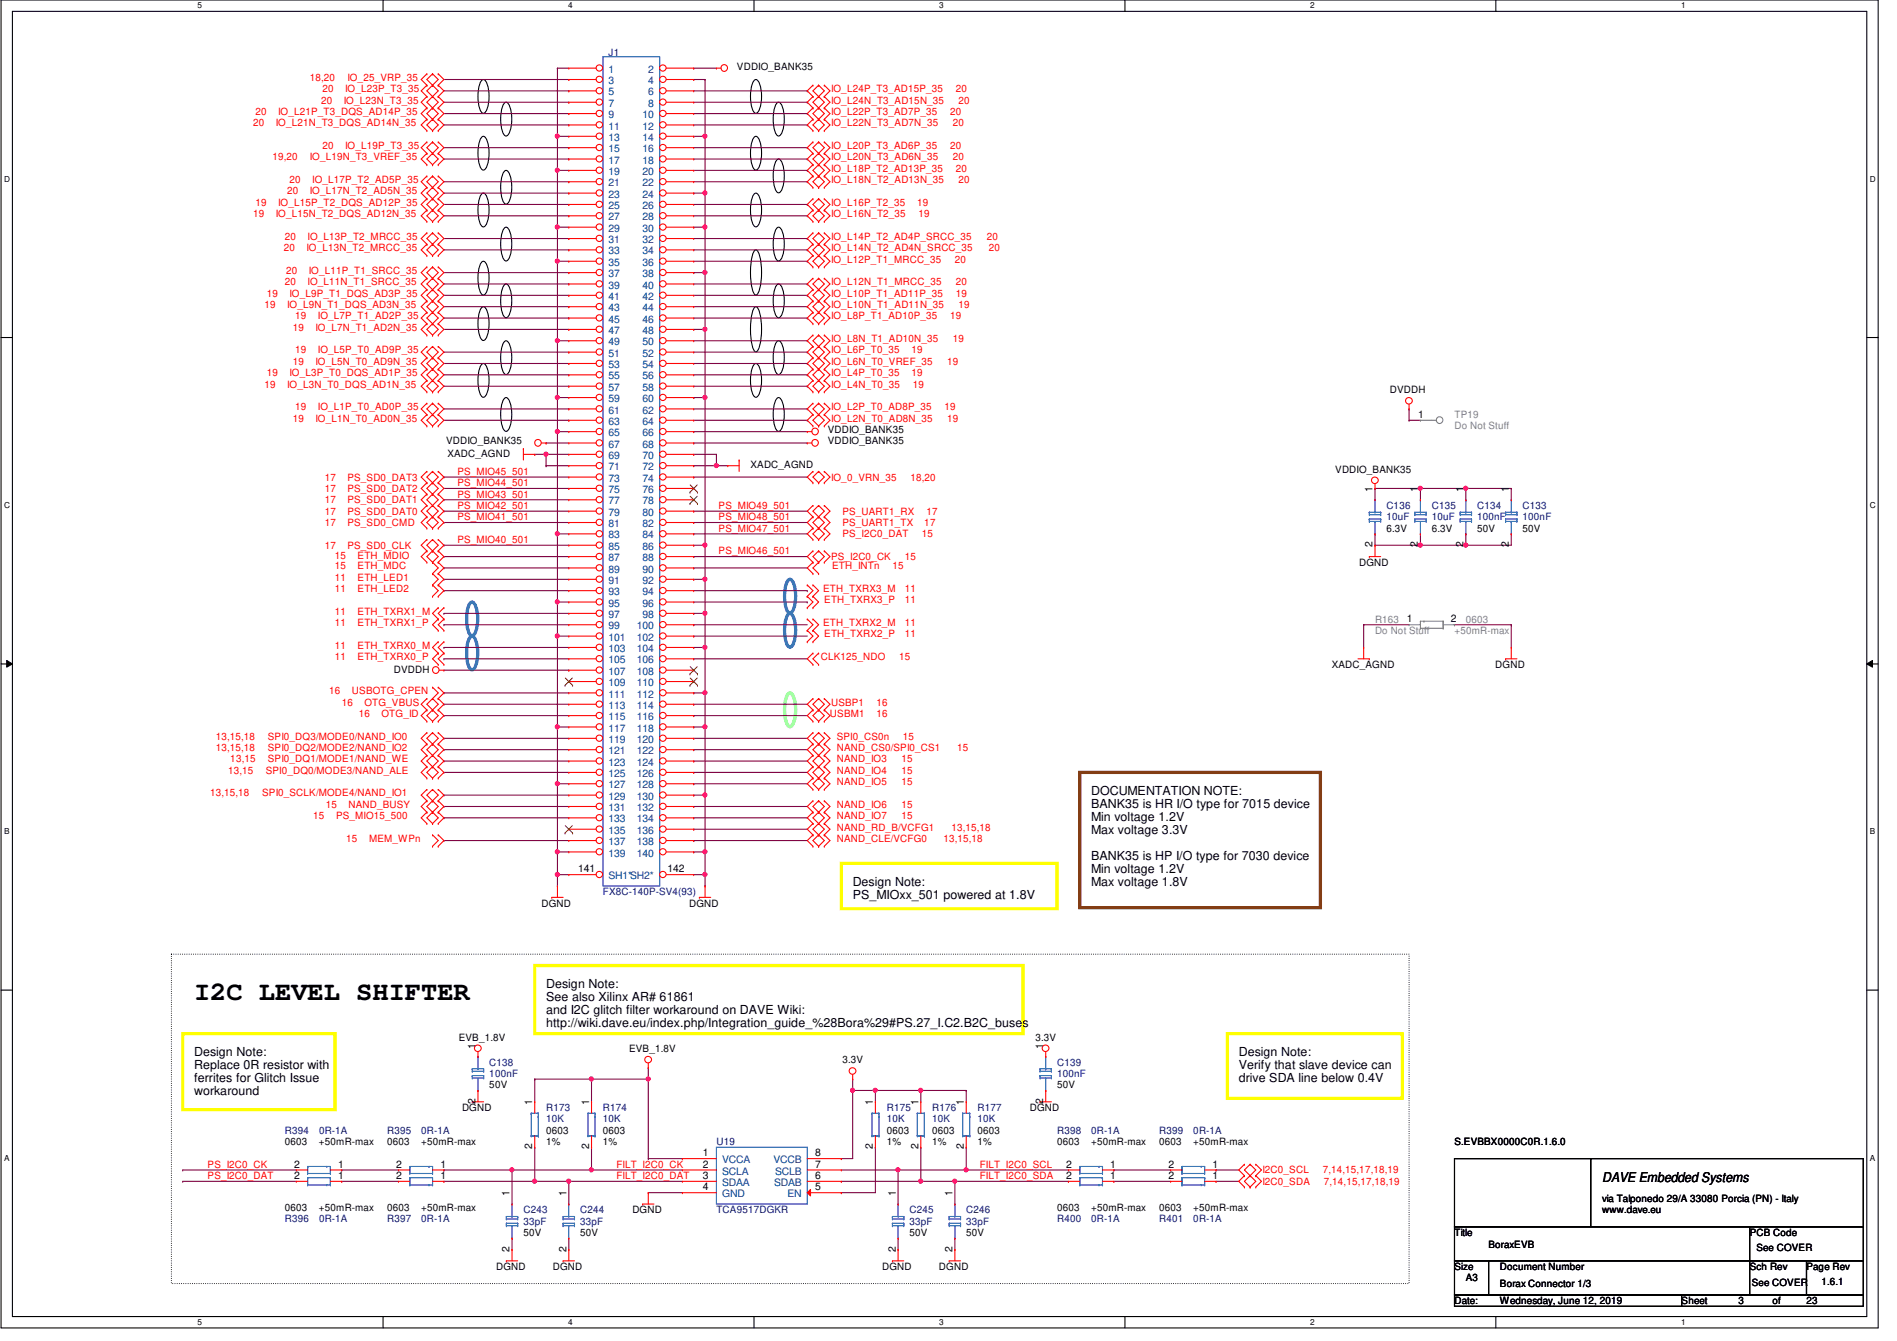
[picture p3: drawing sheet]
<svg xmlns="http://www.w3.org/2000/svg" width="297mm" height="210mm" viewBox="0 0 297 210" stroke-linecap="round" stroke-linejoin="round" font-family="sans-serif">
<defs><g id="words">
<text font-size="4.2" x="30.4" y="156.5">I2C LEVEL SHIFTER</text>
<text font-size="2.1" x="250.9" y="185.1">DAVE Embedded Systems</text>
<g font-size="1.9">
<text x="170.9" y="124.5">DOCUMENTATION NOTE:</text>
<text x="170.9" y="126.5">BANK35 is HR I/O type for 7015 device</text>
<text x="170.9" y="128.5">Min voltage 1.2V</text>
<text x="170.9" y="130.6">Max voltage 3.3V</text>
<text x="170.9" y="134.6">BANK35 is HP I/O type for 7030 device</text>
<text x="170.9" y="136.7">Min voltage 1.2V</text>
<text x="133.5" y="138.7">Design Note:</text>
<text x="133.5" y="140.7">PS_MIOxx_501 powered at 1.8V</text>
<text x="170.9" y="138.7">Max voltage 1.8V</text>
<text x="85.5" y="154.7">Design Note:</text>
<text x="85.5" y="156.7">See also Xilinx AR# 61861</text>
<text x="85.5" y="158.7">and I2C glitch filter workaround on DAVE Wiki:</text>
<text x="85.5" y="160.8">http://wiki.dave.eu/index.php/Integration_guide_%28Bora%29#PS.27_I.C2.B2C_buses</text>
<text x="30.4" y="165.4">Design Note:</text>
<text x="30.4" y="167.4">Replace 0R resistor with</text>
<text x="194" y="165.4">Design Note:</text>
<text x="194" y="167.4">Verify that slave device can</text>
<text x="30.4" y="169.4">ferrites for Glitch Issue</text>
<text x="30.4" y="171.4">workaround</text>
<text x="194" y="169.4">drive SDA line below 0.4V</text>
</g>
<g font-size="1.6" fill="#00007f">
<text x="95.3" y="8.7">J1</text>
<text x="217.1" y="79.7">C136</text>
<text x="217.1" y="81.4">10uF</text>
<text x="224.2" y="79.7">C135</text>
<text x="224.2" y="81.4">10uF</text>
<text x="231.3" y="79.7">C134</text>
<text x="231.3" y="81.4">100nF</text>
<text x="238.4" y="79.7">C133</text>
<text x="238.4" y="81.4">100nF</text>
<text x="94.4" y="140.1">FX8C-140P-SV4(93)</text>
<text x="76.6" y="166.8">C138</text>
<text x="165.5" y="166.8">C139</text>
<text x="76.6" y="168.6">100nF</text>
<text x="85.5" y="173.9">R173</text>
<text x="94.4" y="173.9">R174</text>
<text x="138.9" y="173.9">R175</text>
<text x="146" y="173.9">R176</text>
<text x="153.1" y="173.9">R177</text>
<text x="165.5" y="168.6">100nF</text>
<text x="44.6" y="177.5">R394</text>
<text x="50" y="177.5">0R-1A</text>
<text x="60.6" y="177.5">R395</text>
<text x="66" y="177.5">0R-1A</text>
<text x="85.5" y="175.7">10K</text>
<text x="94.4" y="175.7">10K</text>
<text x="112.2" y="179.2">U19</text>
<text x="138.9" y="175.7">10K</text>
<text x="146" y="175.7">10K</text>
<text x="153.1" y="175.7">10K</text>
<text x="165.5" y="177.5">R398</text>
<text x="170.9" y="177.5">0R-1A</text>
<text x="181.5" y="177.5">R399</text>
<text x="186.9" y="177.5">0R-1A</text>
<text x="44.6" y="191.3">R396</text>
<text x="50" y="191.3">0R-1A</text>
<text x="60.6" y="191.3">R397</text>
<text x="66" y="191.3">0R-1A</text>
<text x="82" y="189.9">C243</text>
<text x="82" y="191.7">33pF</text>
<text x="90.8" y="189.9">C244</text>
<text x="90.8" y="191.7">33pF</text>
<text x="112.2" y="189.9">TCA9517DGKR</text>
<text x="142.4" y="189.9">C245</text>
<text x="142.4" y="191.7">33pF</text>
<text x="151.3" y="189.9">C246</text>
<text x="151.3" y="191.7">33pF</text>
<text x="165.5" y="191.3">R400</text>
<text x="170.9" y="191.3">0R-1A</text>
<text x="181.5" y="191.3">R401</text>
<text x="186.9" y="191.3">0R-1A</text>
</g>
<g font-size="1.6" fill="#00407f">
<text x="95.3" y="11.4">1</text>
<text x="101.5" y="11.4">2</text>
<text x="95.3" y="13.2">3</text>
<text x="95.3" y="14.9">5</text>
<text x="95.3" y="16.7">7</text>
<text x="101.5" y="13.2">4</text>
<text x="101.5" y="14.9">6</text>
<text x="101.5" y="16.7">8</text>
<text x="95.3" y="18.5">9</text>
<text x="95.3" y="20.3">11</text>
<text x="95.3" y="22.1">13</text>
<text x="95.3" y="23.8">15</text>
<text x="100.6" y="18.5">10</text>
<text x="100.6" y="20.3">12</text>
<text x="100.6" y="22.1">14</text>
<text x="100.6" y="23.8">16</text>
<text x="95.3" y="25.6">17</text>
<text x="95.3" y="27.4">19</text>
<text x="95.3" y="29.2">21</text>
<text x="100.6" y="25.6">18</text>
<text x="100.6" y="27.4">20</text>
<text x="100.6" y="29.2">22</text>
<text x="95.3" y="30.9">23</text>
<text x="95.3" y="32.7">25</text>
<text x="95.3" y="34.5">27</text>
<text x="100.6" y="30.9">24</text>
<text x="100.6" y="32.7">26</text>
<text x="100.6" y="34.5">28</text>
<text x="95.3" y="36.3">29</text>
<text x="95.3" y="38.1">31</text>
<text x="95.3" y="39.8">33</text>
<text x="95.3" y="41.6">35</text>
<text x="100.6" y="36.3">30</text>
<text x="100.6" y="38.1">32</text>
<text x="100.6" y="39.8">34</text>
<text x="100.6" y="41.6">36</text>
<text x="95.3" y="43.4">37</text>
<text x="95.3" y="45.2">39</text>
<text x="95.3" y="46.9">41</text>
<text x="100.6" y="43.4">38</text>
<text x="100.6" y="45.2">40</text>
<text x="100.6" y="46.9">42</text>
<text x="95.3" y="48.7">43</text>
<text x="95.3" y="50.5">45</text>
<text x="95.3" y="52.3">47</text>
<text x="100.6" y="48.7">44</text>
<text x="100.6" y="50.5">46</text>
<text x="100.6" y="52.3">48</text>
<text x="95.3" y="54.1">49</text>
<text x="95.3" y="55.8">51</text>
<text x="95.3" y="57.6">53</text>
<text x="95.3" y="59.4">55</text>
<text x="100.6" y="54.1">50</text>
<text x="100.6" y="55.8">52</text>
<text x="100.6" y="57.6">54</text>
<text x="100.6" y="59.4">56</text>
<text x="95.3" y="61.2">57</text>
<text x="95.3" y="62.9">59</text>
<text x="95.3" y="64.7">61</text>
<text x="100.6" y="61.2">58</text>
<text x="100.6" y="62.9">60</text>
<text x="100.6" y="64.7">62</text>
<text x="95.3" y="66.5">63</text>
<text x="95.3" y="68.3">65</text>
<text x="95.3" y="70.1">67</text>
<text x="95.3" y="71.8">69</text>
<text x="100.6" y="66.5">64</text>
<text x="100.6" y="68.3">66</text>
<text x="100.6" y="70.1">68</text>
<text x="100.6" y="71.8">70</text>
<text x="95.3" y="73.6">71</text>
<text x="95.3" y="75.4">73</text>
<text x="95.3" y="77.2">75</text>
<text x="100.6" y="73.6">72</text>
<text x="100.6" y="75.4">74</text>
<text x="100.6" y="77.2">76</text>
<text x="95.3" y="79">77</text>
<text x="95.3" y="80.7">79</text>
<text x="95.3" y="82.5">81</text>
<text x="100.6" y="79">78</text>
<text x="100.6" y="80.7">80</text>
<text x="100.6" y="82.5">82</text>
<text x="95.3" y="84.3">83</text>
<text x="95.3" y="86.1">85</text>
<text x="95.3" y="87.8">87</text>
<text x="95.3" y="89.6">89</text>
<text x="100.6" y="84.3">84</text>
<text x="100.6" y="86.1">86</text>
<text x="100.6" y="87.8">88</text>
<text x="100.6" y="89.6">90</text>
<text x="95.3" y="91.4">91</text>
<text x="95.3" y="93.2">93</text>
<text x="95.3" y="95">95</text>
<text x="100.6" y="91.4">92</text>
<text x="100.6" y="93.2">94</text>
<text x="100.6" y="95">96</text>
<text x="95.3" y="96.7">97</text>
<text x="95.3" y="98.5">99</text>
<text x="95.3" y="100.3">101</text>
<text x="99.7" y="98.5">100</text>
<text x="99.7" y="100.3">102</text>
<text x="100.6" y="96.7">98</text>
<text x="95.3" y="102.1">103</text>
<text x="95.3" y="103.8">105</text>
<text x="95.3" y="105.6">107</text>
<text x="95.3" y="107.4">109</text>
<text x="99.7" y="102.1">104</text>
<text x="99.7" y="103.8">106</text>
<text x="99.7" y="105.6">108</text>
<text x="99.7" y="107.4">110</text>
<text x="95.3" y="109.2">111</text>
<text x="95.3" y="111">113</text>
<text x="95.3" y="112.7">115</text>
<text x="99.7" y="109.2">112</text>
<text x="99.7" y="111">114</text>
<text x="99.7" y="112.7">116</text>
<text x="95.3" y="114.5">117</text>
<text x="95.3" y="116.3">119</text>
<text x="95.3" y="118.1">121</text>
<text x="95.3" y="119.8">123</text>
<text x="99.7" y="114.5">118</text>
<text x="99.7" y="116.3">120</text>
<text x="99.7" y="118.1">122</text>
<text x="99.7" y="119.8">124</text>
<text x="95.3" y="121.6">125</text>
<text x="95.3" y="123.4">127</text>
<text x="95.3" y="125.2">129</text>
<text x="99.7" y="121.6">126</text>
<text x="99.7" y="123.4">128</text>
<text x="99.7" y="125.2">130</text>
<text x="95.3" y="127">131</text>
<text x="95.3" y="128.7">133</text>
<text x="95.3" y="130.5">135</text>
<text x="99.7" y="127">132</text>
<text x="99.7" y="128.7">134</text>
<text x="99.7" y="130.5">136</text>
<text x="95.3" y="132.3">137</text>
<text x="95.3" y="134.1">139</text>
<text x="95.3" y="137.6">SH1*SH2*</text>
<text x="99.7" y="132.3">138</text>
<text x="99.7" y="134.1">140</text>
<text x="113.1" y="182.1">VCCA</text>
<text x="113.1" y="183.9">SCLA</text>
<text x="113.1" y="185.6">SDAA</text>
<text x="121.1" y="182.1">VCCB</text>
<text x="121.2" y="185.6">SDAB</text>
<text x="121.4" y="183.9">SCLB</text>
<text x="113.1" y="187.4">GND</text>
<text x="123.3" y="187.4">EN</text>
</g>
<g font-size="1.6">
<text x="115.4" y="10.9">VDDIO_BANK35</text>
<text x="217.6" y="61.6">DVDDH</text>
<text x="222.1" y="65.4">1</text>
<text x="69.8" y="69.6">VDDIO_BANK35</text>
<text x="70.1" y="71.5">XADC_AGND</text>
<text x="129.6" y="67.8">VDDIO_BANK35</text>
<text x="129.6" y="69.6">VDDIO_BANK35</text>
<text x="117.5" y="73.3">XADC_AGND</text>
<text x="209.1" y="74">VDDIO_BANK35</text>
<text x="214.9" y="77" transform="rotate(-90 214.9 77)">1</text>
<text x="222" y="77" transform="rotate(-90 222 77)">1</text>
<text x="229.1" y="77" transform="rotate(-90 229.1 77)">1</text>
<text x="236.3" y="77" transform="rotate(-90 236.3 77)">1</text>
<text x="217.1" y="83.2">6.3V</text>
<text x="224.2" y="83.2">6.3V</text>
<text x="231.3" y="83.2">50V</text>
<text x="238.4" y="83.2">50V</text>
<text x="212.8" y="88.6">DGND</text>
<text x="214.9" y="85.7" transform="rotate(-90 214.9 85.7)">2</text>
<text x="222" y="85.7" transform="rotate(-90 222 85.7)">2</text>
<text x="229.1" y="85.7" transform="rotate(-90 229.1 85.7)">2</text>
<text x="236.3" y="85.7" transform="rotate(-90 236.3 85.7)">2</text>
<text x="220.3" y="97.4">1</text>
<text x="227.2" y="97.4">2</text>
<text x="61.7" y="105.3">DVDDH</text>
<text x="208.5" y="104.6">XADC_AGND</text>
<text x="234.1" y="104.6">DGND</text>
<text x="90.5" y="136.5">141</text>
<text x="104.5" y="136.5">142</text>
<text x="84.8" y="141.9">DGND</text>
<text x="107.9" y="141.9">DGND</text>
<text x="71.8" y="162.9">EVB_1.8V</text>
<text x="74.5" y="164.1" transform="rotate(-90 74.5 164.1)">1</text>
<text x="98.5" y="164.7">EVB_1.8V</text>
<text x="131.9" y="166.5">3.3V</text>
<text x="162.1" y="162.9">3.3V</text>
<text x="163.4" y="164.1" transform="rotate(-90 163.4 164.1)">1</text>
<text x="72.3" y="173.9">DGND</text>
<text x="74.5" y="172.8" transform="rotate(-90 74.5 172.8)">2</text>
<text x="76.6" y="170.3">50V</text>
<text x="83.4" y="173" transform="rotate(-90 83.4 173)">1</text>
<text x="92.2" y="173" transform="rotate(-90 92.2 173)">1</text>
<text x="136.7" y="173" transform="rotate(-90 136.7 173)">1</text>
<text x="143.8" y="173" transform="rotate(-90 143.8 173)">1</text>
<text x="150.9" y="173" transform="rotate(-90 150.9 173)">1</text>
<text x="161.2" y="173.9">DGND</text>
<text x="163.4" y="172.8" transform="rotate(-90 163.4 172.8)">2</text>
<text x="165.5" y="170.3">50V</text>
<text x="44.6" y="179.2">0603</text>
<text x="50" y="179.2">+50mR-max</text>
<text x="60.6" y="179.2">0603</text>
<text x="66" y="179.2">+50mR-max</text>
<text x="83.4" y="179.9" transform="rotate(-90 83.4 179.9)">2</text>
<text x="85.5" y="177.5">0603</text>
<text x="85.5" y="179.2">1%</text>
<text x="92.2" y="179.9" transform="rotate(-90 92.2 179.9)">2</text>
<text x="94.4" y="177.5">0603</text>
<text x="94.4" y="179.2">1%</text>
<text x="136.7" y="179.9" transform="rotate(-90 136.7 179.9)">2</text>
<text x="138.9" y="177.5">0603</text>
<text x="138.9" y="179.2">1%</text>
<text x="143.8" y="179.9" transform="rotate(-90 143.8 179.9)">2</text>
<text x="146" y="177.5">0603</text>
<text x="146" y="179.2">1%</text>
<text x="150.9" y="179.9" transform="rotate(-90 150.9 179.9)">2</text>
<text x="153.1" y="177.5">0603</text>
<text x="153.1" y="179.2">1%</text>
<text x="165.5" y="179.2">0603</text>
<text x="170.9" y="179.2">+50mR-max</text>
<text x="181.5" y="179.2">0603</text>
<text x="186.9" y="179.2">+50mR-max</text>
<text x="227.8" y="179.2">S.EVBBX0000C0R.1.6.0</text>
<text x="46.1" y="184.5">2</text>
<text x="46.1" y="182.8">2</text>
<text x="53" y="184.5">1</text>
<text x="53" y="182.8">1</text>
<text x="62.1" y="182.8">2</text>
<text x="62.1" y="184.5">2</text>
<text x="69" y="182.8">1</text>
<text x="69" y="184.5">1</text>
<text x="110.1" y="181">1</text>
<text x="110.1" y="182.8">2</text>
<text x="110.1" y="184.5">3</text>
<text x="127.6" y="182.8">7</text>
<text x="127.6" y="184.5">6</text>
<text x="127.6" y="181">8</text>
<text x="167" y="184.5">2</text>
<text x="167" y="182.8">2</text>
<text x="173.9" y="184.5">1</text>
<text x="173.9" y="182.8">1</text>
<text x="183" y="184.5">2</text>
<text x="183" y="182.8">2</text>
<text x="189.9" y="184.5">1</text>
<text x="189.9" y="182.8">1</text>
<text x="44.6" y="189.6">0603</text>
<text x="50" y="189.6">+50mR-max</text>
<text x="60.6" y="189.6">0603</text>
<text x="66" y="189.6">+50mR-max</text>
<text x="79.8" y="187.2" transform="rotate(-90 79.8 187.2)">1</text>
<text x="88.7" y="187.2" transform="rotate(-90 88.7 187.2)">1</text>
<text x="99" y="189.9">DGND</text>
<text x="110.1" y="186.3">4</text>
<text x="127.6" y="186.3">5</text>
<text x="140.2" y="187.2" transform="rotate(-90 140.2 187.2)">1</text>
<text x="149.1" y="187.2" transform="rotate(-90 149.1 187.2)">1</text>
<text x="165.5" y="189.6">0603</text>
<text x="170.9" y="189.6">+50mR-max</text>
<text x="181.5" y="189.6">0603</text>
<text x="186.9" y="189.6">+50mR-max</text>
<text x="250.9" y="188.1">via Talponedo 29/A 33080 Porcia (PN) - Italy</text>
<text x="250.9" y="189.9">www.dave.eu</text>
<text x="79.8" y="195.9" transform="rotate(-90 79.8 195.9)">2</text>
<text x="82" y="193.5">50V</text>
<text x="88.7" y="195.9" transform="rotate(-90 88.7 195.9)">2</text>
<text x="90.8" y="193.5">50V</text>
<text x="140.2" y="195.9" transform="rotate(-90 140.2 195.9)">2</text>
<text x="142.4" y="193.5">50V</text>
<text x="149.1" y="195.9" transform="rotate(-90 149.1 195.9)">2</text>
<text x="151.3" y="193.5">50V</text>
<text x="227.8" y="193.5">Title</text>
<text x="233.1" y="195.4">BoraxEVB</text>
<text x="274" y="193.5">PCB Code</text>
<text x="275" y="195.8">See COVER</text>
<text x="77.7" y="198.8">DGND</text>
<text x="86.6" y="198.8">DGND</text>
<text x="138.1" y="198.8">DGND</text>
<text x="147" y="198.8">DGND</text>
<text x="227.8" y="198.8">Size</text>
<text x="229.5" y="200.6">A3</text>
<text x="234.9" y="201.5">Borax Connector 1/3</text>
<text x="234.9" y="198.8">Document Number</text>
<text x="274" y="198.8">Sch Rev</text>
<text x="274.3" y="201.3">See COVER</text>
<text x="282.9" y="198.8">Page Rev</text>
<text x="285.2" y="201.1">1.6.1</text>
<text x="227.8" y="204.1">Date:</text>
<text x="234.9" y="204.1">Wednesday, June 12, 2019</text>
<text x="263.3" y="204.1">Sheet</text>
<text x="272.2" y="204.1">3</text>
<text x="277.5" y="204.1">of</text>
<text x="282.9" y="204.1">23</text>
</g>
<g font-size="1.6" fill="#f00">
<text x="40" y="18">20</text>
<text x="43.6" y="18">IO_L21P_T3_DQS_AD14P_35</text>
<text x="48.5" y="12.7">18,20</text>
<text x="50.3" y="16.2">20</text>
<text x="50.5" y="14.4">20</text>
<text x="53.8" y="16.2">IO_L23N_T3_35</text>
<text x="54.1" y="14.4">IO_L23P_T3_35</text>
<text x="54.4" y="12.7">IO_25_VRP_35</text>
<text x="130.1" y="14.4">IO_L24P_T3_AD15P_35</text>
<text x="130.1" y="16.2">IO_L24N_T3_AD15N_35</text>
<text x="130.1" y="18">IO_L22P_T3_AD7P_35</text>
<text x="148.8" y="18">20</text>
<text x="149.7" y="14.4">20</text>
<text x="150.1" y="16.2">20</text>
<text x="39.6" y="19.8">20</text>
<text x="43.2" y="19.8">IO_L21N_T3_DQS_AD14N_35</text>
<text x="50.5" y="23.3">20</text>
<text x="54.1" y="23.3">IO_L19P_T3_35</text>
<text x="130.1" y="19.8">IO_L22N_T3_AD7N_35</text>
<text x="130.1" y="23.3">IO_L20P_T3_AD6P_35</text>
<text x="148.8" y="23.3">20</text>
<text x="149.2" y="19.8">20</text>
<text x="42.7" y="25.1">19,20</text>
<text x="45.3" y="28.7">20</text>
<text x="48.5" y="25.1">IO_L19N_T3_VREF_35</text>
<text x="48.9" y="28.7">IO_L17P_T2_AD5P_35</text>
<text x="130.1" y="28.7">IO_L18N_T2_AD13N_35</text>
<text x="130.1" y="26.9">IO_L18P_T2_AD13P_35</text>
<text x="130.1" y="25.1">IO_L20N_T3_AD6N_35</text>
<text x="149.2" y="25.1">20</text>
<text x="149.7" y="26.9">20</text>
<text x="150.1" y="28.7">20</text>
<text x="39.6" y="34">19</text>
<text x="40" y="32.2">19</text>
<text x="43.2" y="34">IO_L15N_T2_DQS_AD12N_35</text>
<text x="43.6" y="32.2">IO_L15P_T2_DQS_AD12P_35</text>
<text x="45" y="30.4">20</text>
<text x="48.5" y="30.4">IO_L17N_T2_AD5N_35</text>
<text x="130.1" y="34">IO_L16N_T2_35</text>
<text x="130.1" y="32.2">IO_L16P_T2_35</text>
<text x="143.6" y="32.2">19</text>
<text x="143.8" y="34">19</text>
<text x="44.4" y="39.3">20</text>
<text x="44.6" y="37.5">20</text>
<text x="48" y="39.3">IO_L13N_T2_MRCC_35</text>
<text x="48.2" y="37.5">IO_L13P_T2_MRCC_35</text>
<text x="130.1" y="39.3">IO_L14N_T2_AD4N_SRCC_35</text>
<text x="130.1" y="37.5">IO_L14P_T2_AD4P_SRCC_35</text>
<text x="130.1" y="41.1">IO_L12P_T1_MRCC_35</text>
<text x="149.5" y="41.1">20</text>
<text x="154.5" y="37.5">20</text>
<text x="154.9" y="39.3">20</text>
<text x="41.8" y="46.4">19</text>
<text x="44.6" y="44.7">20</text>
<text x="44.8" y="42.9">20</text>
<text x="45.3" y="46.4">IO_L9P_T1_DQS_AD3P_35</text>
<text x="48.2" y="44.7">IO_L11N_T1_SRCC_35</text>
<text x="48.3" y="42.9">IO_L11P_T1_SRCC_35</text>
<text x="130.1" y="46.4">IO_L10P_T1_AD11P_35</text>
<text x="130.1" y="44.7">IO_L12N_T1_MRCC_35</text>
<text x="149.7" y="44.7">20</text>
<text x="149.7" y="46.4">19</text>
<text x="41.4" y="48.2">19</text>
<text x="45" y="48.2">IO_L9N_T1_DQS_AD3N_35</text>
<text x="45.8" y="51.8">19</text>
<text x="46.2" y="50">19</text>
<text x="49.4" y="51.8">IO_L7N_T1_AD2N_35</text>
<text x="49.8" y="50">IO_L7P_T1_AD2P_35</text>
<text x="130.1" y="48.2">IO_L10N_T1_AD11N_35</text>
<text x="130.1" y="50">IO_L8P_T1_AD10P_35</text>
<text x="130.1" y="53.6">IO_L8N_T1_AD10N_35</text>
<text x="148.8" y="50">19</text>
<text x="149.2" y="53.6">19</text>
<text x="150.1" y="48.2">19</text>
<text x="41.8" y="58.9">19</text>
<text x="45.3" y="58.9">IO_L3P_T0_DQS_AD1P_35</text>
<text x="45.8" y="57.1">19</text>
<text x="46.2" y="55.3">19</text>
<text x="49.4" y="57.1">IO_L5N_T0_AD9N_35</text>
<text x="49.8" y="55.3">IO_L5P_T0_AD9P_35</text>
<text x="130.1" y="58.9">IO_L4P_T0_35</text>
<text x="130.1" y="55.3">IO_L6P_T0_35</text>
<text x="130.1" y="57.1">IO_L6N_T0_VREF_35</text>
<text x="142.7" y="58.9">19</text>
<text x="142.7" y="55.3">19</text>
<text x="148.3" y="57.1">19</text>
<text x="41.4" y="60.7">19</text>
<text x="45" y="60.7">IO_L3N_T0_DQS_AD1N_35</text>
<text x="45.8" y="66">19</text>
<text x="46.2" y="64.2">19</text>
<text x="49.4" y="66">IO_L1N_T0_AD0N_35</text>
<text x="49.8" y="64.2">IO_L1P_T0_AD0P_35</text>
<text x="130.1" y="60.7">IO_L4N_T0_35</text>
<text x="130.1" y="64.2">IO_L2P_T0_AD8P_35</text>
<text x="130.1" y="66">IO_L2N_T0_AD8N_35</text>
<text x="143" y="60.7">19</text>
<text x="147.9" y="64.2">19</text>
<text x="148.3" y="66">19</text>
<text x="50.8" y="77">17</text>
<text x="50.8" y="75.2">17</text>
<text x="54.4" y="77">PS_SD0_DAT2</text>
<text x="54.4" y="75.2">PS_SD0_DAT3</text>
<text x="71.6" y="77.9">PS_MIO43_501</text>
<text x="71.6" y="76.1">PS_MIO44_501</text>
<text x="71.6" y="74.3">PS_MIO45_501</text>
<text x="130.1" y="75.2">IO_0_VRN_35</text>
<text x="142.6" y="75.2">18,20</text>
<text x="50.8" y="82.3">17</text>
<text x="50.8" y="80.6">17</text>
<text x="50.8" y="78.8">17</text>
<text x="54.4" y="82.3">PS_SD0_CMD</text>
<text x="54.4" y="80.6">PS_SD0_DAT0</text>
<text x="54.4" y="78.8">PS_SD0_DAT1</text>
<text x="71.6" y="79.7">PS_MIO42_501</text>
<text x="71.6" y="81.4">PS_MIO41_501</text>
<text x="112.5" y="83.2">PS_MIO47_501</text>
<text x="112.5" y="81.4">PS_MIO48_501</text>
<text x="112.5" y="79.7">PS_MIO49_501</text>
<text x="131.9" y="82.3">PS_UART1_TX</text>
<text x="131.9" y="80.6">PS_UART1_RX</text>
<text x="144.7" y="82.3">17</text>
<text x="145.1" y="80.6">17</text>
<text x="50.8" y="85.9">17</text>
<text x="52.4" y="87.5">15</text>
<text x="52.4" y="89.1">15</text>
<text x="54.4" y="85.9">PS_SD0_CLK</text>
<text x="56" y="87.5">ETH_MDIO</text>
<text x="56" y="89.1">ETH_MDC</text>
<text x="71.6" y="85">PS_MIO40_501</text>
<text x="112.5" y="86.8">PS_MIO46_501</text>
<text x="130.1" y="87.7">PS_I2C0_CK</text>
<text x="130.3" y="89.1">ETH_INTn</text>
<text x="131.9" y="84.1">PS_I2C0_DAT</text>
<text x="139.7" y="89.1">15</text>
<text x="141.7" y="87.7">15</text>
<text x="144.4" y="84.1">15</text>
<text x="52.4" y="92.7">11</text>
<text x="52.4" y="90.9">11</text>
<text x="56" y="92.7">ETH_LED2</text>
<text x="56" y="90.9">ETH_LED1</text>
<text x="128.9" y="92.7">ETH_TXRX3_M</text>
<text x="129.1" y="94.4">ETH_TXRX3_P</text>
<text x="141.7" y="92.7">11</text>
<text x="141.7" y="94.4">11</text>
<text x="52.4" y="98">11</text>
<text x="52.4" y="96.2">11</text>
<text x="52.4" y="101.6">11</text>
<text x="56" y="98">ETH_TXRX1_P</text>
<text x="56" y="96.2">ETH_TXRX1_M</text>
<text x="56" y="101.6">ETH_TXRX0_M</text>
<text x="128.9" y="98">ETH_TXRX2_M</text>
<text x="129.1" y="99.8">ETH_TXRX2_P</text>
<text x="141.7" y="99.8">11</text>
<text x="141.7" y="98">11</text>
<text x="52.4" y="103.3">11</text>
<text x="56" y="103.3">ETH_TXRX0_P</text>
<text x="128.5" y="103.3">CLK125_NDO</text>
<text x="140.8" y="103.3">15</text>
<text x="51.6" y="108.7">16</text>
<text x="53.5" y="110.4">16</text>
<text x="55.1" y="108.7">USBOTG_CPEN</text>
<text x="56.2" y="112.2">16</text>
<text x="57.1" y="110.4">OTG_VBUS</text>
<text x="59.7" y="112.2">OTG_ID</text>
<text x="130" y="112.2">USBM1</text>
<text x="130.1" y="110.4">USBP1</text>
<text x="137.2" y="112.2">16</text>
<text x="137.2" y="110.4">16</text>
<text x="33.8" y="117.6">13,15,18</text>
<text x="33.8" y="115.8">13,15,18</text>
<text x="36.1" y="119.3">13,15</text>
<text x="41.9" y="119.3">SPI0_DQ1/MODE1/NAND_WE</text>
<text x="41.9" y="117.6">SPI0_DQ2/MODE2/NAND_IO2</text>
<text x="41.9" y="115.8">SPI0_DQ3/MODE0/NAND_IO0</text>
<text x="131" y="115.8">SPI0_CS0n</text>
<text x="131" y="117.6">NAND_CS0/SPI0_CS1</text>
<text x="131" y="119.3">NAND_IO3</text>
<text x="141.2" y="119.3">15</text>
<text x="141.3" y="115.8">15</text>
<text x="149.9" y="117.6">15</text>
<text x="32.9" y="124.7">13,15,18</text>
<text x="35.7" y="121.1">13,15</text>
<text x="41.1" y="124.7">SPI0_SCLK/MODE4/NAND_IO1</text>
<text x="41.6" y="121.1">SPI0_DQ0/MODE3/NAND_ALE</text>
<text x="131" y="122.9">NAND_IO5</text>
<text x="131" y="121.1">NAND_IO4</text>
<text x="141.2" y="122.9">15</text>
<text x="141.2" y="121.1">15</text>
<text x="49.1" y="128.2">15</text>
<text x="51" y="126.4">15</text>
<text x="52.6" y="128.2">PS_MIO15_500</text>
<text x="54.2" y="131.8">15</text>
<text x="54.6" y="126.4">NAND_BUSY</text>
<text x="57.8" y="131.8">MEM_WPn</text>
<text x="131" y="128.2">NAND_IO7</text>
<text x="131" y="126.4">NAND_IO6</text>
<text x="131" y="131.8">NAND_CLE/VCFG0</text>
<text x="131" y="130">NAND_RD_B/VCFG1</text>
<text x="141.2" y="128.2">15</text>
<text x="141.2" y="126.4">15</text>
<text x="147.7" y="131.8">13,15,18</text>
<text x="149" y="130">13,15,18</text>
<text x="32.5" y="182.8">PS_I2C0_CK</text>
<text x="32.5" y="184.6">PS_I2C0_DAT</text>
<text x="96.5" y="182.8">FILT_I2C0_CK</text>
<text x="96.5" y="184.6">FILT_I2C0_DAT</text>
<text x="153.4" y="182.8">FILT_I2C0_SCL</text>
<text x="153.4" y="184.6">FILT_I2C0_SDA</text>
<text x="197.7" y="183.7">I2C0_SCL</text>
<text x="197.7" y="185.5">I2C0_SDA</text>
<text x="207.1" y="183.7">7,14,15,17,18,19</text>
<text x="207.3" y="185.5">7,14,15,17,18,19</text>
</g>
<g font-size="1.6" fill="#7f7f7f">
<text x="227.8" y="65.4">TP19</text>
<text x="227.8" y="67.2">Do Not Stuff</text>
<text x="215.3" y="97.5">R163</text>
<text x="215.3" y="99.2">Do Not Stuff</text>
<text x="227.8" y="99.2">+50mR-max</text>
<text x="229.5" y="97.5">0603</text>
</g>
<g font-size="1.3">
<text x="30.9" y="1.3">5</text>
<text x="89" y="1.3">4</text>
<text x="147.1" y="1.3">3</text>
<text x="205.1" y="1.3">2</text>
<text x="263.2" y="1.3">1</text>
<text x=".6" y="28.4">D</text>
<text x="292.8" y="28.4">D</text>
<text x=".6" y="79.5">C</text>
<text x="292.8" y="79.5">C</text>
<text x=".6" y="130.6">B</text>
<text x="292.8" y="130.6">B</text>
<text x=".6" y="181.7">A</text>
<text x="292.8" y="181.7">A</text>
<text x="30.9" y="207.4">5</text>
<text x="89" y="207.4">4</text>
<text x="147.1" y="207.4">3</text>
<text x="205.1" y="207.4">2</text>
<text x="263.2" y="207.4">1</text>
</g>
</g></defs>
<path d="M.2 0h293.9v207.9h-293.9zM1.9 1.8h290.4v204.3h-290.4z" fill="none" stroke="#000" stroke-width=".17"/>
<g fill="#fff">
<path d="M30.9 .2h.7v1.4h-.7z"/>
<path d="M30.9 206.2h.7v1.4h-.7z"/>
</g>
<path d="M60 0v1.8M60 206.1v1.8" fill="none" stroke="#000" stroke-width=".17"/>
<g fill="#fff">
<path d="M89 .2h.7v1.4h-.7z"/>
<path d="M89 206.2h.7v1.4h-.7z"/>
</g>
<path d="M118.1 0v1.8M118.1 206.1v1.8" fill="none" stroke="#000" stroke-width=".17"/>
<g fill="#fff">
<path d="M147.1 .2h.6v1.4h-.6z"/>
<path d="M147.1 206.2h.6v1.4h-.6z"/>
</g>
<path d="M176.1 0v1.8M176.1 206.1v1.8" fill="none" stroke="#000" stroke-width=".17"/>
<g fill="#fff">
<path d="M205.1 .2h.7v1.4h-.7z"/>
<path d="M205.1 206.2h.7v1.4h-.7z"/>
</g>
<path d="M234.2 0v1.8M234.2 206.1v1.8" fill="none" stroke="#000" stroke-width=".17"/>
<g fill="#fff">
<path d="M263.2 .2h.7v1.4h-.7z"/>
<path d="M263.2 206.2h.7v1.4h-.7z"/>
<path d="M.6 27.3h.9v1.4h-.9z"/>
<path d="M292.8 27.3h.9v1.4h-.9z"/>
<path d="M.6 78.4h.9v1.4h-.9z"/>
<path d="M292.8 78.4h.9v1.4h-.9z"/>
</g>
<path d="M.2 52.8h1.7M292.3 52.8h1.8" fill="none" stroke="#000" stroke-width=".17"/>
<g fill="#fff">
<path d="M.6 129.5h.8v1.4h-.8z"/>
<path d="M292.8 129.5h.8v1.4h-.8z"/>
</g>
<path d="M.2 103.9h1.7M292.3 103.9h1.8" fill="none" stroke="#000" stroke-width=".17"/>
<path d="M1.1 103.4l.8 .5-.8 .5zM292.3 103.9l.9-.5v1z" fill="#000"/>
<path d="M1.1 103.4l.8 .5-.8 .5zM292.3 103.9l.9-.5v1z" fill="none" stroke="#000" stroke-width=".16"/>
<g fill="#fff">
<path d="M.6 180.5h.8v1.4h-.8z"/>
<path d="M292.8 180.5h.8v1.4h-.8z"/>
</g>
<g fill="none" stroke="#000" stroke-width=".17">
<path d="M75.5 12.5l.2-.1a1.44 1.44 0 0 1 .8 1.4 5.4 5.4 0 0 1-.6 3.8l-.2 .1a1.42 1.42 0 0 1-.7-1.3l-.1-.6a4.8 4.8 0 0 1 .6-3.3zM79 16.1l.2-.1a1.44 1.44 0 0 1 .8 1.3 5.4 5.4 0 0 1-.5 3.9l-.3 .1a1.42 1.42 0 0 1-.7-1.3l-.1-.7a4.8 4.8 0 0 1 .6-3.2zM118.1 12.5l.3-.1a1.44 1.44 0 0 1 .7 1.4 5.4 5.4 0 0 1-.5 3.8l-.2 .1a1.42 1.42 0 0 1-.8-1.3l-.1-.6a4.8 4.8 0 0 1 .6-3.3zM121.7 16.1l.2-.1a1.44 1.44 0 0 1 .8 1.3 5.4 5.4 0 0 1-.6 3.9l-.2 .1a1.42 1.42 0 0 1-.7-1.3l-.1-.7a4.8 4.8 0 0 1 .6-3.2zM75.5 21.4l.2-.1a1.44 1.44 0 0 1 .8 1.3 5.4 5.4 0 0 1-.6 3.9l-.2 .1a1.42 1.42 0 0 1-.7-1.3l-.1-.6a4.8 4.8 0 0 1 .6-3.3zM75.5 30.3l.2-.1a1.44 1.44 0 0 1 .8 1.3 5.4 5.4 0 0 1-.6 3.9l-.2 .1a1.42 1.42 0 0 1-.7-1.3l-.1-.6a4.8 4.8 0 0 1 .6-3.3zM79 26.8l.2-.1a1.44 1.44 0 0 1 .8 1.3 5.4 5.4 0 0 1-.5 3.9l-.3 .1a1.42 1.42 0 0 1-.7-1.4l-.1-.6a4.8 4.8 0 0 1 .6-3.2zM79 35.7l.2-.1a1.44 1.44 0 0 1 .8 1.3 5.4 5.4 0 0 1-.5 3.9l-.3 .1a1.42 1.42 0 0 1-.7-1.4l-.1-.6a4.8 4.8 0 0 1 .6-3.2zM118.1 30.3l.3-.1a1.44 1.44 0 0 1 .7 1.3 5.4 5.4 0 0 1-.5 3.9l-.2 .1a1.42 1.42 0 0 1-.8-1.3l-.1-.6a4.8 4.8 0 0 1 .6-3.3zM118.1 21.4l.3-.1a1.44 1.44 0 0 1 .7 1.3 5.4 5.4 0 0 1-.5 3.9l-.2 .1a1.42 1.42 0 0 1-.8-1.3l-.1-.6a4.8 4.8 0 0 1 .6-3.3zM118.2 39.2l.2-.1a1.52 1.52 0 0 1 .6 1.3 10.5 10.5 0 0 1-.3 5.4l-.3 .4a1.54 1.54 0 0 1-.7-1.4 11.1 11.1 0 0 1 .3-5.3zM121.7 35.7l.2-.1a1.44 1.44 0 0 1 .8 1.3 5.4 5.4 0 0 1-.6 3.9l-.2 .1a1.42 1.42 0 0 1-.7-1.4l-.1-.6a4.8 4.8 0 0 1 .6-3.2z"/>
<path d="M121.7 25l.2-.1a1.44 1.44 0 0 1 .8 1.3 5.4 5.4 0 0 1-.6 3.9l-.2 .1a1.42 1.42 0 0 1-.7-1.3l-.1-.7a4.8 4.8 0 0 1 .6-3.2zM75.5 41l.2-.1a1.44 1.44 0 0 1 .8 1.3 5.4 5.4 0 0 1-.6 3.9l-.2 .1a1.42 1.42 0 0 1-.7-1.3l-.1-.7a4.8 4.8 0 0 1 .6-3.2zM75.5 48.1l.2-.1a1.44 1.44 0 0 1 .8 1.3 5.4 5.4 0 0 1-.6 3.9l-.2 .1a1.42 1.42 0 0 1-.7-1.3l-.1-.7a4.8 4.8 0 0 1 .6-3.2zM75.5 57l.2-.1a1.44 1.44 0 0 1 .8 1.3 5.4 5.4 0 0 1-.6 3.9l-.2 .1a1.42 1.42 0 0 1-.7-1.3l-.1-.7a4.8 4.8 0 0 1 .6-3.2zM79 44.5l.2-.1a1.44 1.44 0 0 1 .8 1.4 5.4 5.4 0 0 1-.5 3.8l-.3 .1a1.42 1.42 0 0 1-.7-1.3l-.1-.6a4.8 4.8 0 0 1 .6-3.3zM79 53.4l.2-.1a1.44 1.44 0 0 1 .8 1.3 5.4 5.4 0 0 1-.5 3.9l-.3 .1a1.42 1.42 0 0 1-.7-1.3l-.1-.6a4.8 4.8 0 0 1 .6-3.3zM118.1 57l.3-.1a1.44 1.44 0 0 1 .7 1.3 5.4 5.4 0 0 1-.5 3.9l-.2 .1a1.42 1.42 0 0 1-.8-1.3l-.1-.7a4.8 4.8 0 0 1 .6-3.2zM118.2 48.1l.2-.1a1.52 1.52 0 0 1 .6 1.3 10.5 10.5 0 0 1-.3 5.4l-.3 .4a1.54 1.54 0 0 1-.7-1.4 11.1 11.1 0 0 1 .3-5.3zM121.7 53.4l.2-.1a1.44 1.44 0 0 1 .8 1.3 5.4 5.4 0 0 1-.6 3.9l-.2 .1a1.42 1.42 0 0 1-.7-1.3l-.1-.6a4.8 4.8 0 0 1 .6-3.3zM121.7 44.5l.2-.1a1.44 1.44 0 0 1 .8 1.4 5.4 5.4 0 0 1-.6 3.8l-.2 .1a1.42 1.42 0 0 1-.7-1.3l-.1-.6a4.8 4.8 0 0 1 .6-3.3zM79 62.3l.2-.1a1.44 1.44 0 0 1 .8 1.3 5.4 5.4 0 0 1-.5 3.9l-.3 .1a1.42 1.42 0 0 1-.7-1.3l-.1-.6a4.8 4.8 0 0 1 .6-3.3zM121.7 62.3l.2-.1a1.44 1.44 0 0 1 .8 1.3 5.4 5.4 0 0 1-.6 3.9l-.2 .1a1.42 1.42 0 0 1-.7-1.3l-.1-.6a4.8 4.8 0 0 1 .6-3.3z"/>
<path d="M.2 155h1.7M292.3 155h1.8"/>
</g>
<path d="M73.7 99.7l.2-.1a1.44 1.44 0 0 1 .8 1.3 5.4 5.4 0 0 1-.6 3.9l-.2 .1a1.42 1.42 0 0 1-.7-1.4l-.1-.6a4.8 4.8 0 0 1 .6-3.2zM73.7 94.3l.2-.1a1.44 1.44 0 0 1 .8 1.3 5.4 5.4 0 0 1-.6 3.9l-.2 .1a1.42 1.42 0 0 1-.7-1.3l-.1-.6a4.8 4.8 0 0 1 .6-3.3zM123.5 96.1l.2-.1a1.44 1.44 0 0 1 .8 1.3 5.4 5.4 0 0 1-.6 3.9l-.2 .1a1.42 1.42 0 0 1-.7-1.3l-.1-.7a4.8 4.8 0 0 1 .6-3.2zM123.5 90.8l.2-.1a1.44 1.44 0 0 1 .8 1.3 5.4 5.4 0 0 1-.6 3.9l-.2 .1a1.42 1.42 0 0 1-.7-1.3l-.1-.7a4.8 4.8 0 0 1 .6-3.2z" fill="none" stroke="#007fff" stroke-width=".51"/>
<path d="M123.5 108.6l.2-.1a1.44 1.44 0 0 1 .8 1.3 5.4 5.4 0 0 1-.6 3.9h-.2a1.42 1.42 0 0 1-.7-1.3l-.1-.6a4.8 4.8 0 0 1 .6-3.2z" fill="none" stroke="#7fff7f" stroke-width=".51"/>
<path d="M131.7 135.1h33.8v7.1h-33.8zM83.7 151.1h76.5v10.7h-76.5zM28.6 161.8h23.8v11.9h-23.8zM192.2 161.8h27.4v10.1h-27.4z" fill="none" stroke="#ff0" stroke-width=".51"/>
<path d="M26.8 149.4h193.8v51.5h-193.8z" fill="none" stroke="#000" stroke-width=".17" stroke-dasharray="0 .3"/>
<path d="M169.1 120.9h37.7v21.2h-37.7z" fill="none" stroke="#7f4000" stroke-width=".51"/>
<path d="M213.5 97.8h.1M213.5 97.8v3.5M213.5 97.8h7.1M227.7 97.8h.1M227.7 97.8h8.9M236.6 97.8h.1M236.6 97.8v3.5M92.6 168.9h.1M92.6 168.9h8.9M92.6 168.9v3.6" fill="none" stroke="#7f0040" stroke-width=".17"/>
<circle cx="92.6" cy="168.9" r=".32" fill="#f0f"/>
<circle cx="92.6" cy="168.9" r=".32" fill="none" stroke="#f0f" stroke-width=".17"/>
<path d="M101.5 168.9h.1M101.5 168.9v12.5" fill="none" stroke="#7f0040" stroke-width=".17"/>
<circle cx="101.5" cy="168.9" r=".32" fill="#f0f"/>
<circle cx="101.5" cy="168.9" r=".32" fill="none" stroke="#f0f" stroke-width=".17"/>
<path d="M83.7 168.9h.1M83.7 179.6h.1M83.7 168.9v3.6M83.7 179.6v5.3M83.7 168.9h8.9M92.6 179.6h.1M92.6 179.6v3.5M137.1 170.7h.1M137.1 170.7h14.2M144.2 170.7h.1M144.2 170.7v1.8" fill="none" stroke="#7f0040" stroke-width=".17"/>
<circle cx="144.2" cy="170.7" r=".32" fill="#f0f"/>
<circle cx="144.2" cy="170.7" r=".32" fill="none" stroke="#f0f" stroke-width=".17"/>
<path d="M144.2 179.6h.1M144.2 179.6v5.3h5.3M151.3 170.7h.1M151.3 170.7v1.8M149.5 184.9h.1" fill="none" stroke="#7f0040" stroke-width=".17"/>
<circle cx="144.2" cy="184.9" r=".32" fill="#f0f"/>
<circle cx="144.2" cy="184.9" r=".32" fill="none" stroke="#f0f" stroke-width=".17"/>
<circle cx="149.5" cy="184.9" r=".32" fill="#f0f"/>
<circle cx="149.5" cy="184.9" r=".32" fill="none" stroke="#f0f" stroke-width=".17"/>
<path d="M151.3 179.6h.1M151.3 179.6v3.5M92.6 183.1h.1M92.6 183.1h14.2M151.3 183.1h.1M151.3 183.1h16" fill="none" stroke="#7f0040" stroke-width=".17"/>
<circle cx="92.6" cy="183.1" r=".32" fill="#f0f"/>
<circle cx="92.6" cy="183.1" r=".32" fill="none" stroke="#f0f" stroke-width=".17"/>
<g fill="none" stroke="#7f0040" stroke-width=".17">
<path d="M101.5 167.1h.1M101.5 167.1v1.8M133.5 168.9h.1M133.5 168.9v1.8M83.7 184.9h.1M83.7 184.9h5.4M101.5 181.4h.1M101.5 186.7h.1M101.5 181.4h5.3M101.5 186.7h5.3M131.7 184.9h.1M131.7 184.9h12.5"/>
<path d="M131.7 183.1h8.9M140.6 183.1h.1"/>
</g>
<circle cx="133.5" cy="170.7" r=".32" fill="#f0f"/>
<circle cx="133.5" cy="170.7" r=".32" fill="none" stroke="#f0f" stroke-width=".17"/>
<path d="M133.5 170.7h.1M133.5 170.7h3.6M137.1 170.7h.1M137.1 170.7v1.8M131.7 181.4h.1M131.7 181.4h1.8" fill="none" stroke="#7f0040" stroke-width=".17"/>
<circle cx="137" cy="170.7" r=".32" fill="#f0f"/>
<circle cx="137" cy="170.7" r=".32" fill="none" stroke="#f0f" stroke-width=".17"/>
<g fill="none" stroke="#7f0040" stroke-width=".17">
<path d="M222.4 76.5h.1M222.4 76.5v1.7M229.5 76.5h.1M229.5 76.5v1.7M236.6 76.5h.1M236.6 76.5v1.7M222.4 83.6h.1M222.4 83.6v1.7M229.5 83.6h.1M229.5 83.6v1.7M133.5 170.7h.1M133.5 170.7v10.7"/>
<path d="M137.1 179.6h.1M137.1 179.6v7.1h-5.4M131.7 186.7h.1"/>
</g>
<circle cx="229.5" cy="85.3" r=".32" fill="#f0f"/>
<circle cx="229.5" cy="85.3" r=".32" fill="none" stroke="#f0f" stroke-width=".17"/>
<path d="M215.3 76.5h.1M215.3 76.5h7.1M236.6 83.6h.1M236.6 83.6v1.7" fill="none" stroke="#7f0040" stroke-width=".17"/>
<circle cx="222.4" cy="76.4" r=".32" fill="#f0f"/>
<circle cx="222.4" cy="76.4" r=".32" fill="none" stroke="#f0f" stroke-width=".17"/>
<path d="M215.3 76.5h.1M215.3 76.5v1.7M222.4 76.5h.1M222.4 76.5h14.2M229.5 76.5h.1M215.3 83.6h.1M215.3 83.6v1.7" fill="none" stroke="#7f0040" stroke-width=".17"/>
<circle cx="229.5" cy="76.4" r=".32" fill="#f0f"/>
<circle cx="229.5" cy="76.4" r=".32" fill="none" stroke="#f0f" stroke-width=".17"/>
<path d="M215.3 85.3h.1M215.3 85.3h7.1" fill="none" stroke="#7f0040" stroke-width=".17"/>
<circle cx="222.4" cy="85.3" r=".32" fill="#f0f"/>
<circle cx="222.4" cy="85.3" r=".32" fill="none" stroke="#f0f" stroke-width=".17"/>
<path d="M87.3 10.7h.1M87.3 10.7h1.8M87.3 10.7v10.6M87.3 21.3h.1M87.3 21.3h1.8M220.6 64h.1M220.6 65.8h.1M220.6 64v1.8M220.6 65.8h1.8M222.4 85.3h.1M222.4 85.3h14.2M229.5 85.3h.1" fill="none" stroke="#7f0040" stroke-width=".17"/>
<circle cx="87.3" cy="21.3" r=".32" fill="#f0f"/>
<circle cx="87.3" cy="21.3" r=".32" fill="none" stroke="#f0f" stroke-width=".17"/>
<path d="M87.3 26.7h.1M87.3 21.3h.1M87.3 35.6h.1M87.3 26.7h1.8M87.3 21.3v14.3M87.3 35.6h1.8" fill="none" stroke="#7f0040" stroke-width=".17"/>
<circle cx="87.3" cy="35.5" r=".32" fill="#f0f"/>
<circle cx="87.3" cy="35.5" r=".32" fill="none" stroke="#f0f" stroke-width=".17"/>
<circle cx="87.3" cy="26.6" r=".32" fill="#f0f"/>
<circle cx="87.3" cy="26.6" r=".32" fill="none" stroke="#f0f" stroke-width=".17"/>
<path d="M87.3 35.6h.1M87.3 35.6v5.3M87.3 40.9h.1M87.3 40.9h1.8" fill="none" stroke="#7f0040" stroke-width=".17"/>
<circle cx="87.3" cy="40.9" r=".32" fill="#f0f"/>
<circle cx="87.3" cy="40.9" r=".32" fill="none" stroke="#f0f" stroke-width=".17"/>
<path d="M87.3 53.3h.1M87.3 40.9h.1M87.3 53.3h1.8M87.3 40.9v21.3" fill="none" stroke="#7f0040" stroke-width=".17"/>
<circle cx="87.3" cy="62.2" r=".32" fill="#f0f"/>
<circle cx="87.3" cy="62.2" r=".32" fill="none" stroke="#f0f" stroke-width=".17"/>
<circle cx="87.3" cy="53.3" r=".32" fill="#f0f"/>
<circle cx="87.3" cy="53.3" r=".32" fill="none" stroke="#f0f" stroke-width=".17"/>
<g fill="none" stroke="#7f0040" stroke-width=".17">
<path d="M85.5 69.3h.1M85.5 69.3h3.6M87.3 62.2h.1M87.3 67.6h.1M87.3 62.2h1.8M87.3 62.2v5.4M87.3 67.6h1.8M69.5 87.1h.1M69.5 88.9h.1M69.5 90.7h.1M69.5 92.5h.1M69.5 87.1h19.6"/>
<path d="M69.5 88.9h19.6M69.5 90.7h19.6M69.5 92.5h19.6M87.3 99.6h.1M87.3 94.2h.1M87.3 83.6h.1M87.3 83.6v16M87.3 99.6h1.8M87.3 94.2h1.8M69.5 101.3h.1M69.5 103.1h.1M69.5 101.3h19.6"/>
<path d="M69.5 103.1h19.6"/>
</g>
<circle cx="87.3" cy="94.2" r=".32" fill="#f0f"/>
<circle cx="87.3" cy="94.2" r=".32" fill="none" stroke="#f0f" stroke-width=".17"/>
<path d="M83.7 71.1h.1M83.7 71.1h5.4M85.5 71.1h.1" fill="none" stroke="#7f0040" stroke-width=".17"/>
<circle cx="85.5" cy="71.1" r=".32" fill="#f0f"/>
<circle cx="85.5" cy="71.1" r=".32" fill="none" stroke="#f0f" stroke-width=".17"/>
<path d="M85.5 72.9h.1M85.5 72.9h3.6M87.3 67.6h.1M87.3 67.6v16M87.3 83.6h.1M87.3 83.6h1.8" fill="none" stroke="#7f0040" stroke-width=".17"/>
<circle cx="87.3" cy="83.5" r=".32" fill="#f0f"/>
<circle cx="87.3" cy="83.5" r=".32" fill="none" stroke="#f0f" stroke-width=".17"/>
<circle cx="87.3" cy="67.5" r=".32" fill="#f0f"/>
<circle cx="87.3" cy="67.5" r=".32" fill="none" stroke="#f0f" stroke-width=".17"/>
<path d="M87.3 122.7h.1M87.3 122.7v10.6" fill="none" stroke="#7f0040" stroke-width=".17"/>
<circle cx="87.3" cy="133.3" r=".32" fill="#f0f"/>
<circle cx="87.3" cy="133.3" r=".32" fill="none" stroke="#f0f" stroke-width=".17"/>
<circle cx="87.3" cy="122.7" r=".32" fill="#f0f"/>
<circle cx="87.3" cy="122.7" r=".32" fill="none" stroke="#f0f" stroke-width=".17"/>
<g fill="none" stroke="#7f0040" stroke-width=".17">
<path d="M87.3 99.6h.1M87.3 99.6v23.1M69.5 117.3h.1M69.5 115.6h.1M69.5 119.1h.1M69.5 117.3h19.6M69.5 115.6h19.6M69.5 119.1h19.6M87.3 113.8h.1M69.5 120.9h.1M69.5 124.5h.1M69.5 126.2h.1"/>
<path d="M69.5 128h.1M69.5 120.9h19.6M69.5 124.5h19.6M69.5 126.2h19.6M69.5 128h19.6M87.3 122.7h.1M87.3 122.7h1.8"/>
</g>
<circle cx="87.3" cy="113.8" r=".32" fill="#f0f"/>
<circle cx="87.3" cy="113.8" r=".32" fill="none" stroke="#f0f" stroke-width=".17"/>
<circle cx="87.3" cy="99.5" r=".32" fill="#f0f"/>
<circle cx="87.3" cy="99.5" r=".32" fill="none" stroke="#f0f" stroke-width=".17"/>
<g fill="none" stroke="#7f0040" stroke-width=".17">
<path d="M69.5 78.2h.1M69.5 78.2h19.6M69.5 76.5h19.6M85.5 72.9h.1M85.5 71.1v1.8M89.1 76.5h.1M69.5 85.3h.1M69.5 80h.1M69.5 81.8h.1M69.5 96h.1M69.5 97.8h.1M69.5 85.3h19.6"/>
<path d="M69.5 80h19.6M69.5 81.8h19.6M69.5 96h19.6M69.5 97.8h19.6M69.5 110.2h.1M69.5 112h.1M69.5 108.5h.1M69.5 110.2h19.6M69.5 112h19.6M69.5 108.5h19.6M69.5 104.9h19.6M87.3 113.8h.1"/>
<path d="M87.3 113.8h1.8M89.1 104.9h.1M69.5 131.6h.1M69.5 131.6h19.6M87.3 133.3h.1M87.3 136.9h.1M87.3 133.3h1.8M87.3 133.3v3.6M87.3 136.9h1.8"/>
</g>
<circle cx="87.3" cy="136.9" r=".32" fill="#f0f"/>
<circle cx="87.3" cy="136.9" r=".32" fill="none" stroke="#f0f" stroke-width=".17"/>
<path d="M108.6 12.4h.1M108.6 12.4h1.8M110.4 12.4h.1M110.4 12.4v17.8h-1.8M108.6 21.3h.1M108.6 30.2h.1M108.6 21.3h1.8M110.4 21.3h.1M69.5 74.7h.1M69.5 74.7h19.6M87.3 138.7h.1M87.3 136.9v1.8" fill="none" stroke="#7f0040" stroke-width=".17"/>
<circle cx="110.4" cy="30.2" r=".32" fill="#f0f"/>
<circle cx="110.4" cy="30.2" r=".32" fill="none" stroke="#f0f" stroke-width=".17"/>
<circle cx="110.4" cy="21.3" r=".32" fill="#f0f"/>
<circle cx="110.4" cy="21.3" r=".32" fill="none" stroke="#f0f" stroke-width=".17"/>
<path d="M108.6 35.6h.1M108.6 35.6h1.8M110.4 30.2h.1M110.4 35.6h.1M110.4 30.2v12.5h-1.8M108.6 42.7h.1" fill="none" stroke="#7f0040" stroke-width=".17"/>
<circle cx="110.4" cy="42.6" r=".32" fill="#f0f"/>
<circle cx="110.4" cy="42.6" r=".32" fill="none" stroke="#f0f" stroke-width=".17"/>
<circle cx="110.4" cy="35.5" r=".32" fill="#f0f"/>
<circle cx="110.4" cy="35.5" r=".32" fill="none" stroke="#f0f" stroke-width=".17"/>
<path d="M108.6 51.6h.1M108.6 51.6h1.8M110.4 42.7h.1M110.4 51.6h.1M110.4 42.7v19.5h-1.8M108.6 62.2h.1" fill="none" stroke="#7f0040" stroke-width=".17"/>
<circle cx="110.4" cy="62.2" r=".32" fill="#f0f"/>
<circle cx="110.4" cy="62.2" r=".32" fill="none" stroke="#f0f" stroke-width=".17"/>
<circle cx="110.4" cy="51.5" r=".32" fill="#f0f"/>
<circle cx="110.4" cy="51.5" r=".32" fill="none" stroke="#f0f" stroke-width=".17"/>
<g fill="none" stroke="#7f0040" stroke-width=".17">
<path d="M108.6 10.7h.1M108.6 10.7h3.6M108.6 67.6h.1M108.6 69.3h.1M108.6 67.6h17.8M108.6 69.3h17.8M108.6 90.7h.1M108.6 96h.1M108.6 90.7h1.8M108.6 96h1.8M110.4 96h.1M110.4 90.7h.1"/>
<path d="M110.4 90.7v10.6h-1.8M108.6 101.3h.1"/>
</g>
<circle cx="110.4" cy="96" r=".32" fill="#f0f"/>
<circle cx="110.4" cy="96" r=".32" fill="none" stroke="#f0f" stroke-width=".17"/>
<circle cx="110.4" cy="90.7" r=".32" fill="#f0f"/>
<circle cx="110.4" cy="90.7" r=".32" fill="none" stroke="#f0f" stroke-width=".17"/>
<g fill="none" stroke="#7f0040" stroke-width=".17">
<path d="M108.6 74.7h.1M108.6 74.7h17.8M110.4 62.2h.1M110.4 62.2v23.1h-1.8M108.6 83.6h.1M108.6 85.3h.1M108.6 99.6h.1M108.6 97.8h.1M108.6 88.9h.1M108.6 83.6h17.8M108.6 99.6h17.8M108.6 97.8h17.8"/>
<path d="M108.6 88.9h17.8M108.6 103.1h.1M108.6 103.1h17.8M110.4 108.5h.1M110.4 108.5v5.3"/>
</g>
<circle cx="110.4" cy="85.3" r=".32" fill="#f0f"/>
<circle cx="110.4" cy="85.3" r=".32" fill="none" stroke="#f0f" stroke-width=".17"/>
<path d="M108.6 72.9h.1M108.6 72.9h3.6M110.4 85.3h.1M110.4 85.3v5.4" fill="none" stroke="#7f0040" stroke-width=".17"/>
<circle cx="112.2" cy="72.9" r=".32" fill="#f0f"/>
<circle cx="112.2" cy="72.9" r=".32" fill="none" stroke="#f0f" stroke-width=".17"/>
<g fill="none" stroke="#7f0040" stroke-width=".17">
<path d="M108.6 71.1h.1M108.6 71.1h3.6M112.2 71.1h.1M112.2 72.9h.1M112.2 71.1v1.8M112.2 72.9h1.8M108.6 113.8h.1M108.6 115.6h.1M108.6 119.1h.1M108.6 117.3h.1M108.6 113.8h1.8M108.6 115.6h17.8"/>
<path d="M108.6 119.1h17.8M108.6 117.3h17.8M110.4 113.8h.1M110.4 113.8v10.7h-1.8M108.6 124.5h.1"/>
</g>
<circle cx="110.4" cy="113.8" r=".32" fill="#f0f"/>
<circle cx="110.4" cy="113.8" r=".32" fill="none" stroke="#f0f" stroke-width=".17"/>
<g fill="none" stroke="#7f0040" stroke-width=".17">
<path d="M108.6 120.9h.1M108.6 122.7h.1M108.6 126.2h.1M108.6 128h.1M108.6 129.8h.1M108.6 131.6h.1M108.6 133.3h.1M108.6 120.9h17.8M108.6 122.7h17.8M108.6 126.2h17.8M108.6 128h17.8M108.6 129.8h17.8"/>
<path d="M108.6 131.6h17.8M110.4 124.5h.1M110.4 124.5v8.8h-1.8"/>
</g>
<circle cx="110.4" cy="133.3" r=".32" fill="#f0f"/>
<circle cx="110.4" cy="133.3" r=".32" fill="none" stroke="#f0f" stroke-width=".17"/>
<circle cx="110.4" cy="124.4" r=".32" fill="#f0f"/>
<circle cx="110.4" cy="124.4" r=".32" fill="none" stroke="#f0f" stroke-width=".17"/>
<path d="M108.6 112h.1M108.6 110.2h.1M108.6 108.5h.1M108.6 112h17.8M108.6 110.2h17.8M110.4 101.3h.1M110.4 101.3v7.2h-1.8" fill="none" stroke="#7f0040" stroke-width=".17"/>
<circle cx="110.4" cy="108.4" r=".32" fill="#f0f"/>
<circle cx="110.4" cy="108.4" r=".32" fill="none" stroke="#f0f" stroke-width=".17"/>
<circle cx="110.4" cy="101.3" r=".32" fill="#f0f"/>
<circle cx="110.4" cy="101.3" r=".32" fill="none" stroke="#f0f" stroke-width=".17"/>
<g fill="none" stroke="#7f0040" stroke-width=".17">
<path d="M108.6 81.8h.1M108.6 80h.1M108.6 87.1h.1M108.6 81.8h17.8M108.6 80h17.8M108.6 87.1h17.8M108.6 94.2h17.8M108.6 92.5h17.8M126.4 94.2h.1M126.4 92.5h.1M108.6 136.9h1.8M110.4 136.9h.1"/>
<path d="M110.4 138.7h.1M110.4 133.3v5.4"/>
</g>
<circle cx="110.4" cy="136.9" r=".32" fill="#f0f"/>
<circle cx="110.4" cy="136.9" r=".32" fill="none" stroke="#f0f" stroke-width=".17"/>
<g fill="none" stroke="#7f0040" stroke-width=".17">
<path d="M69.5 16h19.6M69.5 17.8h19.6M69.5 14.2h19.6M69.5 12.4h19.6M69.5 19.6h19.6M89.1 16h.1M89.1 17.8h.1M89.1 14.2h.1M89.1 12.4h.1M89.1 19.6h.1M108.6 16h17.8M108.6 17.8h17.8"/>
<path d="M108.6 14.2h17.8M108.6 19.6h17.8M126.4 19.6h.1M126.4 16h.1M126.4 14.2h.1M126.4 17.8h.1M69.5 28.4h19.6M69.5 30.2h19.6M69.5 24.9h19.6M69.5 23.1h19.6M69.5 37.3h19.6M69.5 39.1h19.6"/>
<path d="M69.5 32h19.6M69.5 33.8h19.6M89.1 28.4h.1M89.1 30.2h.1M89.1 24.9h.1M89.1 23.1h.1M89.1 37.3h.1M89.1 39.1h.1M89.1 32h.1M89.1 33.8h.1M108.6 28.4h17.8M108.6 24.9h17.8"/>
<path d="M108.6 23.1h17.8M108.6 37.3h17.8M108.6 39.1h17.8M108.6 32h17.8M108.6 33.8h17.8M108.6 26.7h17.8M126.4 28.4h.1M126.4 23.1h.1M126.4 24.9h.1M126.4 32h.1M126.4 33.8h.1M126.4 26.7h.1"/>
<path d="M126.4 39.1h.1M126.4 37.3h.1M69.5 46.2h19.6M69.5 48h19.6M69.5 42.7h19.6M69.5 44.4h19.6M69.5 55.1h19.6M69.5 56.9h19.6M69.5 51.6h19.6M69.5 49.8h19.6M69.5 58.7h19.6M89.1 46.2h.1"/>
<path d="M89.1 48h.1M89.1 42.7h.1M89.1 44.4h.1M89.1 55.1h.1M89.1 56.9h.1M89.1 51.6h.1M89.1 49.8h.1M89.1 58.7h.1M108.6 46.2h17.8M108.6 48h17.8M108.6 44.4h17.8M108.6 55.1h17.8"/>
<path d="M108.6 56.9h17.8M108.6 49.8h17.8M108.6 58.7h17.8M108.6 40.9h17.8M108.6 53.3h17.8M126.4 44.4h.1M126.4 46.2h.1M126.4 40.9h.1M126.4 53.3h.1M126.4 55.1h.1M126.4 48h.1M126.4 49.8h.1"/>
<path d="M126.4 56.9h.1M126.4 58.7h.1M69.5 64h19.6M69.5 65.8h19.6M69.5 60.5h19.6M89.1 64h.1M89.1 65.8h.1M89.1 60.5h.1M108.6 64h17.8M108.6 65.8h17.8M108.6 60.5h17.8M126.4 65.8h.1"/>
<path d="M126.4 64h.1M126.4 60.5h.1M28.6 183.1h.1M28.6 184.9h.1M28.6 183.1h17.8M28.6 184.9h17.8M53.5 183.1h.1M53.5 183.1h8.9M69.5 183.1h.1M69.5 183.1h10.7"/>
</g>
<circle cx="80.2" cy="183.1" r=".32" fill="#f0f"/>
<circle cx="80.2" cy="183.1" r=".32" fill="none" stroke="#f0f" stroke-width=".17"/>
<path d="M53.5 184.9h.1M53.5 184.9h8.9M69.5 184.9h.1M69.5 184.9h14.2" fill="none" stroke="#7f0040" stroke-width=".17"/>
<circle cx="83.7" cy="184.9" r=".32" fill="#f0f"/>
<circle cx="83.7" cy="184.9" r=".32" fill="none" stroke="#f0f" stroke-width=".17"/>
<path d="M80.2 183.1h.1M80.2 183.1v5.4M80.2 183.1h12.4M89.1 184.9h.1M89.1 184.9v3.6M89.1 184.9h17.7" fill="none" stroke="#7f0040" stroke-width=".17"/>
<circle cx="89" cy="184.9" r=".32" fill="#f0f"/>
<circle cx="89" cy="184.9" r=".32" fill="none" stroke="#f0f" stroke-width=".17"/>
<g fill="none" stroke="#7f0040" stroke-width=".17">
<path d="M80.2 195.6h.1M80.2 193.8v1.8M89.1 195.6h.1M89.1 193.8v1.8M140.6 195.6h.1M140.6 183.1h.1M140.6 183.1h10.7M140.6 183.1v5.4M140.6 193.8v1.8M149.5 195.6h.1M149.5 193.8v1.8M151.3 183.1h.1"/>
<path d="M174.4 183.1h.1M174.4 184.9h.1M174.4 183.1h8.9M174.4 184.9h8.9M190.4 183.1h.1M190.4 184.9h.1M190.4 183.1h3.6M190.4 184.9h3.6"/>
</g>
<circle cx="140.6" cy="183.1" r=".32" fill="#f0f"/>
<circle cx="140.6" cy="183.1" r=".32" fill="none" stroke="#f0f" stroke-width=".17"/>
<circle cx="151.3" cy="183.1" r=".32" fill="#f0f"/>
<circle cx="151.3" cy="183.1" r=".32" fill="none" stroke="#f0f" stroke-width=".17"/>
<path d="M149.5 184.9h.1M149.5 184.9v3.6M149.5 184.9h17.8M167.3 184.9h.1" fill="none" stroke="#7f0040" stroke-width=".17"/>
<g fill="none" stroke="#f00" stroke-width=".17">
<path d="M66.8 15.1h.1M66.8 16.9h.1M66.8 18.7h.1M66.8 13.3h.1M66.8 11.6h.1M66.8 18.7l-.8 .9 .8 .8M66.8 11.6l-.8 .8 .8 .9M66.8 15.1l-.8 .9 .8 .9M66.8 13.3l-.8 .9 .8 .9M66.8 16.9l-.8 .9 .8 .9M67.7 15.1h.1M67.7 16.9h.1"/>
<path d="M67.7 18.7h.1M67.7 13.3h.1M67.7 11.6h.1M67.7 13.3l-.9 .9 1.8 1.8-1.8 1.8 1.8 1.8-.9 .8M67.7 13.3l.9 .9-1.8 1.8 1.8 1.8-1.8 1.8 .9 .8M67.7 11.6l.9 .8-.9 .9M67.7 11.6l-.9 .8 .9 .9M68.6 16.9h.1M68.6 15.1h.1M68.6 18.7h.1M68.6 13.3h.1M68.6 11.6h.1"/>
<path d="M68.6 15.1l.9 .9-.9 .9M68.6 11.6l.9 .8-.9 .9M68.6 18.7l.9 .9-.9 .8M68.6 16.9l.9 .9-.9 .9M68.6 13.3l.9 .9-.9 .9M112.2 10.7h.1M112.2 10.7h.7M127.3 18.7h.1M127.3 15.1h.1M127.3 13.3h.1M127.3 16.9h.1M127.3 18.7l-.9 .9 .9 .8"/>
<path d="M127.3 13.3l-.9 .9 .9 .9M127.3 16.9l-.9 .9 .9 .9M127.3 15.1l-.9 .9 .9 .9M128.2 18.7h.1M128.2 13.3h.1M128.2 15.1h.1M128.2 16.9h.1M128.2 13.3l-.9 .9 1.8 1.8-1.8 1.8 1.8 1.8-.9 .8M128.2 13.3l.9 .9-1.8 1.8 1.8 1.8-1.8 1.8 .9 .8M129.1 18.7h.1M129.1 13.3h.1M129.1 15.1h.1"/>
<path d="M129.1 16.9h.1M129.1 16.9l.9 .9-.9 .9M129.1 18.7l.9 .9-.9 .8M129.1 15.1l.9 .9-.9 .9M129.1 13.3l.9 .9-.9 .9M66.8 24h.1M66.8 25.8h.1M66.8 27.6h.1M66.8 29.3h.1M66.8 31.1h.1M66.8 32.9h.1M66.8 36.4h.1"/>
<path d="M66.8 38.2h.1M66.8 34.7h.1M66.8 22.2h.1M66.8 20.4h.1M66.8 27.6l-.8 .8 .8 .9M66.8 24l-.8 .9 .8 .9M66.8 31.1l-.8 .9 .8 .9M66.8 36.4l-.8 .9 .8 .9M66.8 38.2l-.8 .9 .8 .9M66.8 32.9l-.8 .9 .8 .9M66.8 29.3l-.8 .9 .8 .9M66.8 22.2l-.8 .9 .8 .9"/>
<path d="M67.7 24h.1M67.7 25.8h.1M67.7 27.6h.1M67.7 29.3h.1M67.7 31.1h.1M67.7 32.9h.1M67.7 36.4h.1M67.7 38.2h.1M67.7 34.7h.1M67.7 22.2h.1M67.7 20.4h.1M67.7 22.2l-.9 .9 1.8 1.8-.9 .9"/>
<path d="M67.7 22.2l.9 .9-1.8 1.8 .9 .9M67.7 27.6l.9 .8-1.8 1.8 1.8 1.8-1.8 1.8 .9 .9M67.7 27.6l-.9 .8 1.8 1.8-1.8 1.8 1.8 1.8-.9 .9M67.7 36.4l.9 .9-1.8 1.8 .9 .9M67.7 36.4l-.9 .9 1.8 1.8-.9 .9M68.6 25.8h.1M68.6 24h.1M68.6 29.3h.1M68.6 27.6h.1M68.6 32.9h.1M68.6 31.1h.1M68.6 38.2h.1"/>
<path d="M68.6 36.4h.1M68.6 34.7h.1M68.6 22.2h.1M68.6 20.4h.1M68.6 24l.9 .9-.9 .9M68.6 27.6l.9 .8-.9 .9M68.6 31.1l.9 .9-.9 .9M68.6 36.4l.9 .9-.9 .9M68.6 32.9l.9 .9-.9 .9M68.6 38.2l.9 .9-.9 .9M68.6 29.3l.9 .9-.9 .9M68.6 22.2l.9 .9-.9 .9"/>
<path d="M127.3 34.7h.1M127.3 32.9h.1M127.3 38.2h.1M127.3 36.4h.1M127.3 20.4h.1M127.3 29.3h.1M127.3 27.6h.1M127.3 31.1h.1M127.3 25.8h.1M127.3 24h.1M127.3 22.2h.1M127.3 27.6l-.9 .8 .9 .9"/>
<path d="M127.3 24l-.9 .9 .9 .9M127.3 22.2l-.9 .9 .9 .9M127.3 32.9l-.9 .9 .9 .9M127.3 36.4l-.9 .9 .9 .9M127.3 38.2l-.9 .9 .9 .9M127.3 31.1l-.9 .9 .9 .9M127.3 25.8l-.9 .9 .9 .9M128.2 32.9h.1M128.2 34.7h.1M128.2 38.2h.1M128.2 36.4h.1M128.2 20.4h.1"/>
<path d="M128.2 27.6h.1M128.2 29.3h.1M128.2 31.1h.1M128.2 25.8h.1M128.2 24h.1M128.2 22.2h.1M128.2 22.2l-.9 .9 1.8 1.8-1.8 1.8 1.8 1.7-.9 .9M128.2 22.2l.9 .9-1.8 1.8 1.8 1.8-1.8 1.7 .9 .9M128.2 31.1l.9 .9-1.8 1.8 .9 .9M128.2 31.1l-.9 .9 1.8 1.8-.9 .9M128.2 36.4l.9 .9-1.8 1.8 1.8 1.8-.9 .9M128.2 36.4l-.9 .9 1.8 1.8-1.8 1.8 .9 .9"/>
<path d="M129.1 32.9h.1M129.1 34.7h.1M129.1 38.2h.1M129.1 36.4h.1M129.1 20.4h.1M129.1 27.6h.1M129.1 29.3h.1M129.1 31.1h.1M129.1 25.8h.1M129.1 24h.1M129.1 22.2h.1M129.1 36.4l.9 .9-.9 .9"/>
<path d="M129.1 32.9l.9 .9-.9 .9M129.1 38.2l.9 .9-.9 .9M129.1 22.2l.9 .9-.9 .9M129.1 31.1l.9 .9-.9 .9M129.1 27.6l.9 .8-.9 .9M129.1 25.8l.9 .9-.9 .9M129.1 24l.9 .9-.9 .9M66.8 43.6h.1M66.8 45.3h.1M66.8 40h.1M66.8 59.6h.1M66.8 57.8h.1"/>
<path d="M66.8 50.7h.1M66.8 52.5h.1M66.8 56h.1M66.8 54.2h.1M66.8 48.9h.1M66.8 47.1h.1M66.8 41.8h.1M66.8 59.6l-.8 .9 .8 .8M66.8 47.1l-.8 .9 .8 .9M66.8 43.6l-.8 .8 .8 .9M66.8 41.8l-.8 .9 .8 .9M66.8 56l-.8 .9 .8 .9"/>
<path d="M66.8 57.8l-.8 .9 .8 .9M66.8 54.2l-.8 .9 .8 .9M66.8 50.7l-.8 .9 .8 .9M66.8 45.3l-.8 .9 .8 .9M66.8 48.9l-.8 .9 .8 .9M67.7 43.6h.1M67.7 45.3h.1M67.7 40h.1M67.7 59.6h.1M67.7 57.8h.1M67.7 50.7h.1M67.7 52.5h.1"/>
<path d="M67.7 56h.1M67.7 54.2h.1M67.7 48.9h.1M67.7 47.1h.1M67.7 41.8h.1M67.7 41.8l-.9 .9 1.8 1.7-1.8 1.8 1.8 1.8-1.8 1.8 1.8 1.8-.9 .9M67.7 41.8l.9 .9-1.8 1.7 1.8 1.8-1.8 1.8 1.8 1.8-1.8 1.8 .9 .9M67.7 54.2l-.9 .9 1.8 1.8-1.8 1.8 1.8 1.8-.9 .8M67.7 54.2l.9 .9-1.8 1.8 1.8 1.8-1.8 1.8 .9 .8M68.6 45.3h.1M68.6 43.6h.1M68.6 40h.1"/>
<path d="M68.6 59.6h.1M68.6 57.8h.1M68.6 52.5h.1M68.6 50.7h.1M68.6 56h.1M68.6 54.2h.1M68.6 48.9h.1M68.6 47.1h.1M68.6 41.8h.1M68.6 59.6l.9 .9-.9 .8M68.6 43.6l.9 .8-.9 .9M68.6 41.8l.9 .9-.9 .9"/>
<path d="M68.6 56l.9 .9-.9 .9M68.6 57.8l.9 .9-.9 .9M68.6 54.2l.9 .9-.9 .9M68.6 50.7l.9 .9-.9 .9M68.6 47.1l.9 .9-.9 .9M68.6 48.9l.9 .9-.9 .9M68.6 45.3l.9 .9-.9 .9M127.3 40h.1M127.3 59.6h.1M127.3 57.8h.1M127.3 56h.1M127.3 54.2h.1"/>
<path d="M127.3 48.9h.1M127.3 47.1h.1M127.3 50.7h.1M127.3 41.8h.1M127.3 52.5h.1M127.3 45.3h.1M127.3 43.6h.1M127.3 57.8l-.9 .9 .9 .9M127.3 56l-.9 .9 .9 .9M127.3 59.6l-.9 .9 .9 .8M127.3 54.2l-.9 .9 .9 .9M127.3 52.5l-.9 .8 .9 .9"/>
<path d="M127.3 40l-.9 .9 .9 .9M127.3 47.1l-.9 .9 .9 .9M127.3 43.6l-.9 .8 .9 .9M127.3 48.9l-.9 .9 .9 .9M127.3 45.3l-.9 .9 .9 .9M128.2 40h.1M128.2 57.8h.1M128.2 59.6h.1M128.2 54.2h.1M128.2 56h.1M128.2 47.1h.1M128.2 48.9h.1"/>
<path d="M128.2 50.7h.1M128.2 41.8h.1M128.2 52.5h.1M128.2 45.3h.1M128.2 43.6h.1M128.2 52.5l.9 .8-1.8 1.8 1.8 1.8-1.8 1.8 1.8 1.8-.9 .8M128.2 52.5l-.9 .8 1.8 1.8-1.8 1.8 1.8 1.8-1.8 1.8 .9 .8M128.2 43.6l-.9 .8 1.8 1.8-1.8 1.8 1.8 1.8-.9 .9M128.2 43.6l.9 .8-1.8 1.8 1.8 1.8-1.8 1.8 .9 .9M129.1 40h.1M129.1 57.8h.1M129.1 59.6h.1"/>
<path d="M129.1 54.2h.1M129.1 56h.1M129.1 47.1h.1M129.1 48.9h.1M129.1 50.7h.1M129.1 41.8h.1M129.1 52.5h.1M129.1 45.3h.1M129.1 43.6h.1M129.1 54.2l.9 .9-.9 .9M129.1 52.5l.9 .8-.9 .9M129.1 47.1l.9 .9-.9 .9"/>
<path d="M129.1 48.9l.9 .9-.9 .9M129.1 40l.9 .9-.9 .9M129.1 57.8l.9 .9-.9 .9M129.1 59.6l.9 .9-.9 .8M129.1 56l.9 .9-.9 .9M129.1 43.6l.9 .8-.9 .9M129.1 45.3l.9 .9-.9 .9M66.8 79.1h.1M66.8 77.3h.1M66.8 75.6h.1M66.8 73.8h.1M66.8 63.1h.1"/>
<path d="M66.8 64.9h.1M66.8 66.7h.1M66.8 61.3h.1M66.8 75.6l-.8 .9 .8 .8M66.8 79.1l-.8 .9 .8 .9M66.8 73.8l-.8 .9 .8 .9M66.8 77.3l-.8 .9 .8 .9M66.8 63.1l-.8 .9 .8 .9M66.8 64.9l-.8 .9 .8 .9M67.7 79.1h.1M67.7 77.3h.1M67.7 75.6h.1"/>
<path d="M67.7 73.8h.1M67.7 63.1h.1M67.7 64.9h.1M67.7 66.7h.1M67.7 61.3h.1M67.7 73.8l.9 .9-1.8 1.8 1.8 1.7-1.8 1.8 1.8 1.8-.9 .9M67.7 73.8l-.9 .9 1.8 1.8-1.8 1.7 1.8 1.8-1.8 1.8 .9 .9M67.7 63.1l.9 .9-1.8 1.8 .9 .9M67.7 63.1l-.9 .9 1.8 1.8-.9 .9M68.6 79.1h.1M68.6 77.3h.1M68.6 75.6h.1"/>
<path d="M68.6 73.8h.1M68.6 64.9h.1M68.6 63.1h.1M68.6 66.7h.1M68.6 61.3h.1M68.6 77.3l.9 .9-.9 .9M68.6 79.1l.9 .9-.9 .9M68.6 75.6l.9 .9-.9 .8M68.6 73.8l.9 .9-.9 .9M68.6 63.1l.9 .9-.9 .9M68.6 64.9l.9 .9-.9 .9M82 70.2h.1"/>
<path d="M82 71.1h1.7M82 70.2v1.8M83.7 71.1h.1M84.8 69.3h.7M85.5 69.3h.1M114 72.9h.1M114 72.9h1.7M115.7 72h.1M115.7 72v1.8M126.4 67.6h.1M126.4 69.3h.1M126.4 69.3h.7"/>
<path d="M126.4 67.6h.7M127.3 79.1h.1M127.3 73.8h.1M127.3 75.6h.1M127.3 61.3h.1M127.3 64.9h.1M127.3 63.1h.1M127.3 66.7h.1M127.3 79.1l-.9 .9 .9 .9M127.3 73.8l-.9 .9 .9 .9M127.3 63.1l-.9 .9 .9 .9M127.3 64.9l-.9 .9 .9 .9"/>
<path d="M128.2 79.1h.1M128.2 75.6h.1M128.2 73.8h.1M128.2 61.3h.1M128.2 63.1h.1M128.2 64.9h.1M128.2 66.7h.1M128.2 63.1l-.9 .9 1.8 1.8-.9 .9M128.2 79.1l.9 .9-1.8 1.8 1.8 1.8-.9 .9M128.2 79.1l-.9 .9 1.8 1.8-1.8 1.8 .9 .9M128.2 73.8l-.9 .9 .9 .9M128.2 73.8l.9 .9-.9 .9"/>
<path d="M128.2 63.1l.9 .9-1.8 1.8 .9 .9M129.1 79.1h.1M129.1 75.6h.1M129.1 73.8h.1M129.1 61.3h.1M129.1 63.1h.1M129.1 64.9h.1M129.1 66.7h.1M129.1 63.1l.9 .9-.9 .9M129.1 64.9l.9 .9-.9 .9M129.1 79.1l.9 .9-.9 .9M129.1 73.8l.9 .9-.9 .9"/>
<path d="M215.3 76.5h.1M215.3 78.2h.1M215.3 75.7v.8M220.6 64h.1M220.6 63.3v.7M66.8 86.2h.1M66.8 84.5h.1M66.8 82.7h.1M66.8 80.9h.1M66.8 88h.1M66.8 80.9l-.8 .9 .8 .9M66.8 84.5l-.8 .8 .8 .9"/>
<path d="M66.8 86.2l-.8 .9 .8 .9M67.7 86.2h.1M67.7 84.5h.1M67.7 82.7h.1M67.7 80.9h.1M67.7 88h.1M67.7 89.8h.1M67.7 91.6h.1M67.7 93.3h.1M67.7 84.5l.9 .8-1.8 1.8 1.8 1.8-.9 .9M67.7 84.5l-.9 .8 1.8 1.8-.9 .9M67.7 91.6l.9 .9-.9 .8"/>
<path d="M67.7 89.8l.9 .9-.9 .9M68.6 84.5h.1M68.6 86.2h.1M68.6 80.9h.1M68.6 82.7h.1M68.6 88h.1M68.6 89.8h.1M68.6 93.3h.1M68.6 91.6h.1M68.6 98.7h.1M68.6 96.9h.1M68.6 95.1h.1"/>
<path d="M68.6 84.5l.9 .8-.9 .9M68.6 88l.9 .9-.9 .9M68.6 80.9l.9 .9-.9 .9M68.6 95.1l-.9 .9 .9 .9M68.6 96.9l-.9 .9 .9 .9M68.6 91.6l.9 .9-.9 .8M68.6 86.2l.9 .9-.9 .9M68.6 89.8l.9 .9-.9 .9M69.5 98.7h.1M69.5 96.9h.1M69.5 95.1h.1M69.5 96.9l-.9 .9 .9 .9"/>
<path d="M69.5 95.1l-.9 .9 .9 .9M126.4 93.3h.1M126.4 91.6h.1M126.4 95.1h.1M126.4 98.7h.1M126.4 96.9h.1M126.4 91.6l.9 .9-.9 .8M126.4 93.3l.9 .9-.9 .9M126.4 98.7l.9 .9-.9 .9M126.4 96.9l.9 .9-.9 .9M127.3 80.9h.1M127.3 82.7h.1"/>
<path d="M127.3 86.2h.1M127.3 88h.1M127.3 84.5h.1M127.3 89.8h.1M127.3 93.3h.1M127.3 91.6h.1M127.3 95.1h.1M127.3 98.7h.1M127.3 96.9h.1M127.3 80.9l-.9 .9 .9 .9M127.3 82.7l-.9 .9 .9 .9M127.3 86.2l-.9 .9 .9 .9"/>
<path d="M127.3 88l-.9 .9 .9 .9M127.3 91.6l.9 .9-.9 .8M127.3 93.3l.9 .9-.9 .9M127.3 98.7l.9 .9-.9 .9M127.3 96.9l.9 .9-.9 .9M128.2 82.7h.1M128.2 80.9h.1M128.2 88h.1M128.2 86.2h.1M128.2 84.5h.1M128.2 89.8h.1M128.2 86.2l-.9 .9 .9 .9"/>
<path d="M128.2 86.2l.9 .9-1.8 1.8 .9 .9M129.1 82.7h.1M129.1 80.9h.1M129.1 88h.1M129.1 86.2h.1M129.1 84.5h.1M129.1 80.9l.9 .9-.9 .9M129.1 82.7l.9 .9-.9 .9M129.1 86.2l.9 .9-.9 .9M214.4 87.1h.1M214.4 87.1h1.8M215.3 85.3h.1"/>
<path d="M215.3 83.6h.1M215.3 85.3v1.8M66.8 118.2h.1M66.8 116.5h.1M66.8 114.7h.1M66.8 111.1h.1M66.8 112.9h.1M66.8 109.3h.1M66.8 118.2l-.8 .9 .8 .9M66.8 114.7l-.8 .9 .8 .9M66.8 116.5l-.8 .8 .8 .9M66.8 111.1l-.8 .9 .8 .9"/>
<path d="M66.8 109.3l-.8 .9 .8 .9M67.7 118.2h.1M67.7 116.5h.1M67.7 114.7h.1M67.7 111.1h.1M67.7 112.9h.1M67.7 109.3h.1M67.7 107.6h.1M67.7 114.7l-.9 .9 1.8 1.7-1.8 1.8 1.8 1.8-.9 .9M67.7 114.7l.9 .9-1.8 1.7 1.8 1.8-1.8 1.8 .9 .9M67.7 107.6l.9 .9-1.8 1.7 1.8 1.8-.9 .9M67.7 109.3l.9 .9-1.8 1.8 .9 .9"/>
<path d="M68.6 118.2h.1M68.6 116.5h.1M68.6 114.7h.1M68.6 112.9h.1M68.6 111.1h.1M68.6 109.3h.1M68.6 107.6h.1M68.6 104h.1M68.6 102.2h.1M68.6 100.5h.1M68.6 114.7l.9 .9-.9 .9M68.6 118.2l.9 .9-.9 .9"/>
<path d="M68.6 116.5l.9 .8-.9 .9M68.6 111.1l.9 .9-.9 .9M68.6 107.6l.9 .9-.9 .8M68.6 109.3l.9 .9-.9 .9M68.6 100.5l-.9 .8 .9 .9M68.6 102.2l-.9 .9 .9 .9M68.8 104.9h.7M69.5 104.9h.1M69.5 104h.1M69.5 102.2h.1M69.5 100.5h.1M69.5 100.5l-.9 .8 .9 .9"/>
<path d="M69.5 102.2l-.9 .9 .9 .9M126.4 100.5h.1M127.3 111.1h.1M127.3 112.9h.1M127.3 114.7h.1M127.3 116.5h.1M127.3 118.2h.1M127.3 109.3h.1M127.3 104h.1M127.3 102.2h.1M127.3 100.5h.1M127.3 114.7l-.9 .9 .9 .9"/>
<path d="M127.3 111.1l-.9 .9 .9 .9M127.3 118.2l-.9 .9 .9 .9M127.3 116.5l-.9 .8 .9 .9M127.3 109.3l-.9 .9 .9 .9M127.3 102.2l-.9 .9 .9 .9M128.2 111.1h.1M128.2 112.9h.1M128.2 114.7h.1M128.2 116.5h.1M128.2 118.2h.1M128.2 109.3h.1M128.2 102.2h.1"/>
<path d="M128.2 104h.1M128.2 109.3l-.9 .9 1.8 1.8-.9 .9M128.2 109.3l.9 .9-1.8 1.8 .9 .9M128.2 114.7l.9 .9-1.8 1.7 1.8 1.8-1.8 1.8 1.8 1.8-.9 .9M128.2 114.7l-.9 .9 1.8 1.7-1.8 1.8 1.8 1.8-1.8 1.8 .9 .9M128.2 102.2l-.9 .9 .9 .9M129.1 112.9h.1M129.1 111.1h.1M129.1 116.5h.1M129.1 114.7h.1M129.1 118.2h.1M129.1 109.3h.1"/>
<path d="M129.1 111.1l.9 .9-.9 .9M129.1 114.7l.9 .9-.9 .9M129.1 116.5l.9 .8-.9 .9M129.1 118.2l.9 .9-.9 .9M129.1 109.3l.9 .9-.9 .9M212.6 103.1h1.8M213.5 101.3h.1M213.5 101.3v1.8M214.4 103.1h.1M235.8 103.1h.1M235.8 103.1h1.7M236.6 101.3h.1"/>
<path d="M236.6 101.3v1.8M66.8 120h.1M66.8 125.3h.1M66.8 123.6h.1M66.8 127.1h.1M66.8 121.8h.1M66.8 128.9h.1M66.8 123.6l-.8 .9 .8 .8M66.8 120l-.8 .9 .8 .9M66.8 127.1l-.8 .9 .8 .9M66.8 125.3l-.8 .9 .8 .9M67.7 120h.1"/>
<path d="M67.7 123.6h.1M67.7 125.3h.1M67.7 127.1h.1M67.7 121.8h.1M67.7 128.9h.1M67.7 130.7h.1M67.7 132.5h.1M67.7 123.6l-.9 .9 1.8 1.7-1.8 1.8 .9 .9M67.7 123.6l.9 .9-1.8 1.7 1.8 1.8-.9 .9M67.7 130.7l.9 .9-.9 .9M68.6 120h.1M68.6 123.6h.1"/>
<path d="M68.6 125.3h.1M68.6 127.1h.1M68.6 121.8h.1M68.6 128.9h.1M68.6 132.5h.1M68.6 130.7h.1M68.6 127.1l.9 .9-.9 .9M68.6 120l.9 .9-.9 .9M68.6 123.6l.9 .9-.9 .8M68.6 125.3l.9 .9-.9 .9M68.6 130.7l.9 .9-.9 .9M87.3 138.7h.1"/>
<path d="M87.3 138.7v1.8M110.4 138.7h.1M110.4 138.7v1.8M127.3 121.8h.1M127.3 123.6h.1M127.3 120h.1M127.3 127.1h.1M127.3 128.9h.1M127.3 125.3h.1M127.3 130.7h.1M127.3 132.5h.1M127.3 120l-.9 .9 .9 .9"/>
<path d="M127.3 125.3l-.9 .9 .9 .9M127.3 121.8l-.9 .9 .9 .9M127.3 130.7l-.9 .9 .9 .9M127.3 127.1l-.9 .9 .9 .9M127.3 128.9l-.9 .9 .9 .9M128.2 121.8h.1M128.2 123.6h.1M128.2 120h.1M128.2 127.1h.1M128.2 128.9h.1M128.2 125.3h.1M128.2 130.7h.1"/>
<path d="M128.2 132.5h.1M128.2 125.3l-.9 .9 1.8 1.8-1.8 1.8 1.8 1.8-.9 .9M128.2 125.3l.9 .9-1.8 1.8 1.8 1.8-1.8 1.8 .9 .9M129.1 123.6h.1M129.1 121.8h.1M129.1 120h.1M129.1 128.9h.1M129.1 127.1h.1M129.1 125.3h.1M129.1 132.5h.1M129.1 130.7h.1M129.1 120l.9 .9-.9 .9"/>
<path d="M129.1 121.8l.9 .9-.9 .9M129.1 125.3l.9 .9-.9 .9M129.1 127.1l.9 .9-.9 .9M129.1 130.7l.9 .9-.9 .9M129.1 128.9l.9 .9-.9 .9M86.4 140.5h.1M86.4 140.5h1.8M109.5 140.5h.1M109.5 140.5h1.8M74 172.5h.1M74 172.5h1.7M74.8 165.4h.1"/>
<path d="M74.8 170.7h.1M74.8 164.6v.8M74.8 170.7v1.8M83.7 172.5h.1M83.7 179.6h.1M83.7 172.5v1.7M83.7 177.8v1.8M92.6 172.5h.1M92.6 179.6h.1M92.6 172.5v1.7M92.6 177.8v1.8M101.5 167.1h.1"/>
<path d="M101.5 166.4v.7M133.5 168.9h.1M133.5 168.2v.7M137.1 172.5h.1M137.1 179.6h.1M137.1 172.5v1.7M137.1 177.8v1.8M162.9 172.5h.1M162.9 172.5h1.7M163.7 165.4h.1M163.7 170.7h.1M163.7 164.6v.8"/>
<path d="M163.7 170.7v1.8M62.4 183.1h.1M62.4 183.1h1.8M67.7 183.1h1.8M69.5 183.1h.1M79.3 197.4h.1M79.3 197.4h1.8M80.2 195.6h.1M80.2 195.6v1.8M88.2 197.4h.1M88.2 197.4h1.8M89.1 195.6h.1"/>
<path d="M89.1 188.5h.1M89.1 193.8h.1M89.1 195.6v1.8M100.6 188.5h.1M100.6 188.5h1.8M101.5 186.7h.1M101.5 186.7v1.8M106.8 181.4h.1M106.8 183.1h.1M106.8 184.9h.1M106.8 186.7h.1M106.8 184.9h5.4"/>
<path d="M106.8 183.1h5.4M106.8 181.4h5.4M106.8 186.7h5.4M126.4 184.9h5.3M126.4 183.1h5.3M131.7 183.1h.1M131.7 184.9h.1M139.7 197.4h.1M139.7 197.4h1.8M140.6 195.6h.1M140.6 195.6v1.8M148.6 197.4h.1"/>
<path d="M148.6 197.4h1.8M149.5 195.6h.1M149.5 195.6v1.8M167.3 184.9h.1M167.3 184.9h1.8M172.6 184.9h1.8M174.4 184.9h.1M183.3 184.9h.1M183.3 184.9h1.8M188.6 184.9h1.8M190.4 184.9h.1M194.9 182.2h.1"/>
<path d="M194.9 184h.1M194.9 185.8h.1M194.9 182.2l-.9 .9 .9 .9M194.9 184l-.9 .9 .9 .9M195.7 184h.1M195.7 182.2h.1M195.7 185.8h.1M195.7 182.2l-.8 .9 1.7 1.8-.9 .9M195.7 182.2l.9 .9-1.7 1.8 .8 .9M196.6 184h.1M196.6 182.2h.1M196.6 185.8h.1"/>
<path d="M196.6 182.2l.9 .9-.9 .9M196.6 184l.9 .9-.9 .9"/>
<circle cx="113.4" cy="10.6" r=".52"/>
<circle cx="84.2" cy="69.3" r=".52"/>
<circle cx="127.6" cy="67.5" r=".52"/>
<circle cx="127.6" cy="69.3" r=".52"/>
<circle cx="215.3" cy="75.2" r=".52"/>
<circle cx="220.6" cy="62.7" r=".52"/>
<circle cx="68.2" cy="104.9" r=".52"/>
<circle cx="74.8" cy="164.1" r=".52"/>
<circle cx="101.5" cy="165.9" r=".52"/>
<circle cx="133.5" cy="167.6" r=".52"/>
<circle cx="163.7" cy="164.1" r=".52"/>
</g>
<path d="M227.7 181.4h64.1v10.6h-64.1zM227.7 192h64.1v5.4h-64.1zM227.7 197.4h5.4v5.3h-5.4zM233.1 197.4h49.8v5.3h-49.8zM249.1 181.4h.1M249.1 181.4v10.6M274 197.4h.1M274 192h.1M274 192v10.7M282.9 197.4h8.9v5.3h-8.9zM227.7 202.7h35.6v1.8h-35.6zM263.3 202.7h28.5v1.8h-28.5z" fill="none" stroke="#000" stroke-width=".17"/>
<g fill="none" stroke="#00f" stroke-width=".17">
<path d="M215.3 78.2v2M214.4 80.6h.1M214.4 80.2h.1M214.4 81.6h.1M214.4 81.2h.1M214.4 80.2h1.8M214.4 80.6h1.8M214.4 80.2v.4M214.4 81.2v.4M214.4 81.2h1.8M214.4 81.6h1.8M215.3 80.2h.1"/>
<path d="M215.3 81.6h.1M215.3 81.6v2M216.2 80.2h.1M216.2 80.6h.1M216.2 81.2h.1M216.2 81.6h.1M216.2 80.2v.4M216.2 81.2v.4M74 167.7h.1M74 167.3h.1M74 168.7h.1M74 168.4h.1"/>
<path d="M74 167.3h1.7M74 167.7h1.7M74 168.4h1.7M74 168.7h1.7M74 167.3v.4M74 168.4v.3M74.8 167.3h.1M74.8 168.7h.1M74.8 165.4v1.9M74.8 168.7v2M75.7 167.3h.1M75.7 167.7h.1"/>
<path d="M75.7 168.4h.1M75.7 168.7h.1M75.7 167.3v.4M75.7 168.4v.3M83.2 177.8h.1M83.2 174.2h.1M83.2 177.8h1.1M83.2 174.2v3.6M83.2 174.2h1.1M84.3 177.8h.1M84.3 174.2h.1M84.3 174.8h.1"/>
<path d="M84.3 174.2v3.6M92.1 177.8h.1M92.1 174.2h.1M92.1 177.8h1.1M92.1 174.2h1.1M92.1 174.2v3.6M93.2 177.8h.1M93.2 174.2h.1M93.2 174.8h.1M93.2 174.2v3.6M112.2 179.6h14.2v8.9h-14.2zM136.5 177.8h.1"/>
<path d="M136.5 174.2h.1M136.5 177.8h1.1M136.5 174.2h1.1M136.5 174.2v3.6M137.6 177.8h.1M137.6 174.2h.1M137.6 174.8h.1M137.6 174.2v3.6M162.9 167.7h.1M162.9 167.3h.1M162.9 168.7h.1M162.9 168.4h.1"/>
<path d="M162.9 167.3h1.7M162.9 167.7h1.7M162.9 167.3v.4M162.9 168.4v.3M162.9 168.4h1.7M162.9 168.7h1.7M163.7 167.3h.1M163.7 168.7h.1M163.7 165.4v1.9M163.7 168.7v2M164.6 167.3h.1M164.6 167.7h.1"/>
<path d="M164.6 168.4h.1M164.6 168.7h.1M164.6 167.3v.4M164.6 168.4v.3M64.2 182.6h.1M64.2 183.7h.1M64.2 182.6h3.5M64.2 182.6v1.1M64.2 183.7h3.5M67.2 182.6h.1M67.7 183.7h.1M67.7 182.6h.1"/>
<path d="M67.7 182.6v1.1M88.2 190.8h.1M88.2 190.4h.1M88.2 191.9h.1M88.2 191.5h.1M88.2 190.4h1.8M88.2 190.8h1.8M88.2 190.4v.4M88.2 191.5v.4M88.2 191.5h1.8M88.2 191.9h1.8M89.1 190.4h.1"/>
<path d="M89.1 191.9h.1M89.1 188.5v1.9M89.1 191.9v1.9M90 190.4h.1M90 190.8h.1M90 191.5h.1M90 191.9h.1M90 190.4v.4M90 191.5v.4M169.1 185.5h.1M169.1 184.4h.1M169.1 185.5h3.5"/>
<path d="M169.1 184.4v1.1M169.1 184.4h3.5M172.1 185.5h.1M172.6 184.4h.1M172.6 185.5h.1M172.6 184.4v1.1M185.1 185.5h.1M185.1 184.4h.1M185.1 185.5h3.5M185.1 184.4h3.5M185.1 184.4v1.1M188.1 185.5h.1"/>
<path d="M188.6 184.4h.1M188.6 185.5h.1M188.6 184.4v1.1"/>
</g>
<g fill="none" stroke="#7f7f7f" stroke-width=".17">
<path d="M222.4 65.8h.1M222.4 65.8h2.5M224.9 65.8h.1"/>
<circle cx="225.4" cy="65.8" r=".52"/>
</g>
<path d="M126.4 186.7l.5-.5v1z" fill="#f00"/>
<g fill="none" stroke="#f00" stroke-width=".17">
<path d="M222.4 78.2h.1M229.5 78.2h.1M236.6 78.2h.1M222.4 83.6h.1M229.5 83.6h.1M236.6 83.6h.1M144.2 172.5h.1M144.2 179.6h.1M144.2 172.5v1.7M144.2 177.8v1.8M151.3 172.5h.1M151.3 179.6h.1"/>
<path d="M151.3 172.5v1.7M151.3 177.8v1.8M46.4 184.9h.1M46.4 184.9h1.8M51.7 184.9h1.8M53.5 184.9h.1M62.4 184.9h.1M62.4 184.9h1.8M67.7 184.9h1.8M69.5 184.9h.1M126.4 186.7l.5-.5v1zM126.4 186.7h5.3"/>
<path d="M126.4 181.4h5.3M131.7 186.7h.1M131.7 181.4h.1M140.6 188.5h.1M140.6 193.8h.1M149.5 188.5h.1M149.5 193.8h.1M167.3 183.1h.1M167.3 183.1h1.8M172.6 183.1h1.8M174.4 183.1h.1"/>
</g>
<g fill="none" stroke="#00f" stroke-width=".17">
<path d="M94.4 8.9h8.9v129.8h-8.9zM222.4 78.2v2M229.5 78.2v2M236.6 78.2v2M221.5 80.6h.1M221.5 80.2h.1M221.5 81.6h.1M221.5 81.2h.1M221.5 80.2h1.8M221.5 80.6h1.8M221.5 81.2h1.8M221.5 81.6h1.8"/>
<path d="M221.5 80.2v.4M221.5 81.2v.4M222.4 80.2h.1M222.4 81.6h.1M222.4 81.6v2M223.3 80.2h.1M223.3 80.6h.1M223.3 81.2h.1M223.3 81.6h.1M223.3 80.2v.4M223.3 81.2v.4M228.6 80.6h.1"/>
<path d="M228.6 80.2h.1M228.6 81.6h.1M228.6 81.2h.1M228.6 80.2h1.8M228.6 80.6h1.8M228.6 81.2h1.8M228.6 81.6h1.8M228.6 80.2v.4M228.6 81.2v.4M229.5 80.2h.1M229.5 81.6h.1M229.5 81.6v2"/>
<path d="M230.4 80.2h.1M230.4 80.6h.1M230.4 81.2h.1M230.4 81.6h.1M230.4 80.2v.4M230.4 81.2v.4M235.8 80.6h.1M235.8 80.2h.1M235.8 81.6h.1M235.8 81.2h.1M235.8 80.2h1.7M235.8 80.6h1.7"/>
<path d="M235.8 80.2v.4M235.8 81.2v.4M235.8 81.2h1.7M235.8 81.6h1.7M236.6 80.2h.1M236.6 81.6h.1M236.6 81.6v2M237.5 80.2h.1M237.5 80.6h.1M237.5 81.2h.1M237.5 81.6h.1M237.5 80.2v.4"/>
<path d="M237.5 81.2v.4M143.6 177.8h.1M143.6 174.2h.1M143.6 177.8h1.1M143.6 174.2v3.6M143.6 174.2h1.1M144.7 177.8h.1M144.7 174.2h.1M144.7 174.8h.1M144.7 174.2v3.6M150.7 177.8h.1M150.7 174.2h.1"/>
<path d="M150.7 177.8h1.1M150.7 174.2h1.1M150.7 174.2v3.6M151.8 177.8h.1M151.8 174.2h.1M151.8 174.8h.1M151.8 174.2v3.6M48.2 185.5h.1M48.2 184.4h.1M48.2 185.5h3.5M48.2 184.4v1.1M48.2 184.4h3.5"/>
<path d="M51.2 185.5h.1M51.7 184.4h.1M51.7 185.5h.1M51.7 184.4v1.1M64.2 185.5h.1M64.2 184.4h.1M64.2 185.5h3.5M64.2 184.4h3.5M64.2 184.4v1.1M67.2 185.5h.1M67.7 184.4h.1M67.7 185.5h.1"/>
<path d="M67.7 184.4v1.1M139.7 190.8h.1M139.7 190.4h.1M139.7 191.9h.1M139.7 191.5h.1M139.7 190.4h1.8M139.7 190.8h1.8M139.7 190.4v.4M139.7 191.5v.4M139.7 191.5h1.8M139.7 191.9h1.8M140.6 190.4h.1"/>
<path d="M140.6 191.9h.1M140.6 188.5v1.9M140.6 191.9v1.9M141.5 190.4h.1M141.5 190.8h.1M141.5 191.5h.1M141.5 191.9h.1M141.5 190.4v.4M141.5 191.5v.4M148.6 190.8h.1M148.6 190.4h.1M148.6 191.9h.1"/>
<path d="M148.6 191.5h.1M148.6 190.4h1.8M148.6 190.8h1.8M148.6 191.5h1.8M148.6 191.9h1.8M148.6 190.4v.4M148.6 191.5v.4M149.5 190.4h.1M149.5 191.9h.1M149.5 188.5v1.9M149.5 191.9v1.9M150.4 190.4h.1"/>
<path d="M150.4 190.8h.1M150.4 191.5h.1M150.4 191.9h.1M150.4 190.4v.4M150.4 191.5v.4M169.1 182.6h.1M169.1 183.7h.1M169.1 182.6h3.5M169.1 182.6v1.1M169.1 183.7h3.5M172.1 182.6h.1M172.6 183.7h.1"/>
<path d="M172.6 182.6h.1M172.6 182.6v1.1"/>
</g>
<g fill="none" stroke="#7f7f7f" stroke-width=".17">
<path d="M220.6 97.8h.1M220.6 97.8h1.8M222.4 98.3h.1M222.4 97.2h.1M222.4 97.2h3.6M222.4 98.3h3.6M222.4 97.2v1.1M223 97.2h.1M226 97.2h.1M226 98.3h.1M226 97.2v1.1M226 97.8h1.7"/>
<path d="M227.7 97.8h.1"/>
</g>
<circle cx="93.9" cy="10.6" r=".5" fill="#fff"/>
<g fill="none" stroke="#f00" stroke-width=".17">
<path d="M89.1 10.7h.1M89.1 10.7h4.2"/>
<circle cx="93.9" cy="10.6" r=".5"/>
</g>
<circle cx="103.8" cy="10.6" r=".5" fill="#fff"/>
<g fill="none" stroke="#f00" stroke-width=".17">
<path d="M104.3 10.7h4.3M108.6 10.7h.1"/>
<circle cx="103.8" cy="10.6" r=".5"/>
</g>
<circle cx="93.9" cy="12.4" r=".5" fill="#fff"/>
<g fill="none" stroke="#f00" stroke-width=".17">
<path d="M89.1 12.4h.1M89.1 12.4h4.2"/>
<circle cx="93.9" cy="12.4" r=".5"/>
</g>
<circle cx="103.8" cy="12.4" r=".5" fill="#fff"/>
<g fill="none" stroke="#f00" stroke-width=".17">
<path d="M104.3 12.4h4.3M108.6 12.4h.1"/>
<circle cx="103.8" cy="12.4" r=".5"/>
</g>
<circle cx="93.9" cy="14.2" r=".5" fill="#fff"/>
<g fill="none" stroke="#f00" stroke-width=".17">
<path d="M89.1 14.2h.1M89.1 14.2h4.2"/>
<circle cx="93.9" cy="14.2" r=".5"/>
</g>
<circle cx="103.8" cy="14.2" r=".5" fill="#fff"/>
<g fill="none" stroke="#f00" stroke-width=".17">
<path d="M104.3 14.2h4.3M108.6 14.2h.1"/>
<circle cx="103.8" cy="14.2" r=".5"/>
</g>
<circle cx="93.9" cy="16" r=".5" fill="#fff"/>
<g fill="none" stroke="#f00" stroke-width=".17">
<path d="M89.1 16h.1M89.1 16h4.2"/>
<circle cx="93.9" cy="16" r=".5"/>
</g>
<circle cx="103.8" cy="16" r=".5" fill="#fff"/>
<g fill="none" stroke="#f00" stroke-width=".17">
<path d="M104.3 16h4.3M108.6 16h.1"/>
<circle cx="103.8" cy="16" r=".5"/>
</g>
<circle cx="93.9" cy="17.8" r=".5" fill="#fff"/>
<g fill="none" stroke="#f00" stroke-width=".17">
<path d="M89.1 17.8h.1M89.1 17.8h4.2"/>
<circle cx="93.9" cy="17.8" r=".5"/>
</g>
<circle cx="103.8" cy="17.8" r=".5" fill="#fff"/>
<g fill="none" stroke="#f00" stroke-width=".17">
<path d="M104.3 17.8h4.3M108.6 17.8h.1"/>
<circle cx="103.8" cy="17.8" r=".5"/>
</g>
<circle cx="93.9" cy="19.5" r=".5" fill="#fff"/>
<g fill="none" stroke="#f00" stroke-width=".17">
<path d="M89.1 19.6h.1M89.1 19.6h4.2"/>
<circle cx="93.9" cy="19.5" r=".5"/>
</g>
<circle cx="103.8" cy="19.5" r=".5" fill="#fff"/>
<g fill="none" stroke="#f00" stroke-width=".17">
<path d="M104.3 19.6h4.3M108.6 19.6h.1"/>
<circle cx="103.8" cy="19.5" r=".5"/>
</g>
<circle cx="93.9" cy="21.3" r=".5" fill="#fff"/>
<g fill="none" stroke="#f00" stroke-width=".17">
<path d="M89.1 21.3h.1M89.1 21.3h4.2"/>
<circle cx="93.9" cy="21.3" r=".5"/>
</g>
<circle cx="103.8" cy="21.3" r=".5" fill="#fff"/>
<g fill="none" stroke="#f00" stroke-width=".17">
<path d="M104.3 21.3h4.3M108.6 21.3h.1"/>
<circle cx="103.8" cy="21.3" r=".5"/>
</g>
<circle cx="93.9" cy="23.1" r=".5" fill="#fff"/>
<g fill="none" stroke="#f00" stroke-width=".17">
<path d="M89.1 23.1h.1M89.1 23.1h4.2"/>
<circle cx="93.9" cy="23.1" r=".5"/>
</g>
<circle cx="103.8" cy="23.1" r=".5" fill="#fff"/>
<g fill="none" stroke="#f00" stroke-width=".17">
<path d="M104.3 23.1h4.3M108.6 23.1h.1"/>
<circle cx="103.8" cy="23.1" r=".5"/>
</g>
<circle cx="93.9" cy="24.9" r=".5" fill="#fff"/>
<g fill="none" stroke="#f00" stroke-width=".17">
<path d="M89.1 24.9h.1M89.1 24.9h4.2"/>
<circle cx="93.9" cy="24.9" r=".5"/>
</g>
<circle cx="103.8" cy="24.9" r=".5" fill="#fff"/>
<g fill="none" stroke="#f00" stroke-width=".17">
<path d="M104.3 24.9h4.3M108.6 24.9h.1"/>
<circle cx="103.8" cy="24.9" r=".5"/>
</g>
<circle cx="93.9" cy="26.6" r=".5" fill="#fff"/>
<g fill="none" stroke="#f00" stroke-width=".17">
<path d="M89.1 26.7h.1M89.1 26.7h4.2"/>
<circle cx="93.9" cy="26.6" r=".5"/>
</g>
<circle cx="103.8" cy="26.6" r=".5" fill="#fff"/>
<g fill="none" stroke="#f00" stroke-width=".17">
<path d="M104.3 26.7h4.3M108.6 26.7h.1"/>
<circle cx="103.8" cy="26.6" r=".5"/>
</g>
<circle cx="93.9" cy="28.4" r=".5" fill="#fff"/>
<g fill="none" stroke="#f00" stroke-width=".17">
<path d="M89.1 28.4h.1M89.1 28.4h4.2"/>
<circle cx="93.9" cy="28.4" r=".5"/>
</g>
<circle cx="103.8" cy="28.4" r=".5" fill="#fff"/>
<g fill="none" stroke="#f00" stroke-width=".17">
<path d="M104.3 28.4h4.3M108.6 28.4h.1"/>
<circle cx="103.8" cy="28.4" r=".5"/>
</g>
<circle cx="93.9" cy="30.2" r=".5" fill="#fff"/>
<g fill="none" stroke="#f00" stroke-width=".17">
<path d="M89.1 30.2h.1M89.1 30.2h4.2"/>
<circle cx="93.9" cy="30.2" r=".5"/>
</g>
<circle cx="103.8" cy="30.2" r=".5" fill="#fff"/>
<g fill="none" stroke="#f00" stroke-width=".17">
<path d="M104.3 30.2h4.3M108.6 30.2h.1"/>
<circle cx="103.8" cy="30.2" r=".5"/>
</g>
<circle cx="93.9" cy="32" r=".5" fill="#fff"/>
<g fill="none" stroke="#f00" stroke-width=".17">
<path d="M89.1 32h.1M89.1 32h4.2"/>
<circle cx="93.9" cy="32" r=".5"/>
</g>
<circle cx="103.8" cy="32" r=".5" fill="#fff"/>
<g fill="none" stroke="#f00" stroke-width=".17">
<path d="M104.3 32h4.3M108.6 32h.1"/>
<circle cx="103.8" cy="32" r=".5"/>
</g>
<circle cx="93.9" cy="33.8" r=".5" fill="#fff"/>
<g fill="none" stroke="#f00" stroke-width=".17">
<path d="M89.1 33.8h.1M89.1 33.8h4.2"/>
<circle cx="93.9" cy="33.8" r=".5"/>
</g>
<circle cx="103.8" cy="33.8" r=".5" fill="#fff"/>
<g fill="none" stroke="#f00" stroke-width=".17">
<path d="M104.3 33.8h4.3M108.6 33.8h.1"/>
<circle cx="103.8" cy="33.8" r=".5"/>
</g>
<circle cx="93.9" cy="35.5" r=".5" fill="#fff"/>
<g fill="none" stroke="#f00" stroke-width=".17">
<path d="M89.1 35.6h.1M89.1 35.6h4.2"/>
<circle cx="93.9" cy="35.5" r=".5"/>
</g>
<circle cx="103.8" cy="35.5" r=".5" fill="#fff"/>
<g fill="none" stroke="#f00" stroke-width=".17">
<path d="M104.3 35.6h4.3M108.6 35.6h.1"/>
<circle cx="103.8" cy="35.5" r=".5"/>
</g>
<circle cx="93.9" cy="37.3" r=".5" fill="#fff"/>
<g fill="none" stroke="#f00" stroke-width=".17">
<path d="M89.1 37.3h.1M89.1 37.3h4.2"/>
<circle cx="93.9" cy="37.3" r=".5"/>
</g>
<circle cx="103.8" cy="37.3" r=".5" fill="#fff"/>
<g fill="none" stroke="#f00" stroke-width=".17">
<path d="M104.3 37.3h4.3M108.6 37.3h.1"/>
<circle cx="103.8" cy="37.3" r=".5"/>
</g>
<circle cx="93.9" cy="39.1" r=".5" fill="#fff"/>
<g fill="none" stroke="#f00" stroke-width=".17">
<path d="M89.1 39.1h.1M89.1 39.1h4.2"/>
<circle cx="93.9" cy="39.1" r=".5"/>
</g>
<circle cx="103.8" cy="39.1" r=".5" fill="#fff"/>
<g fill="none" stroke="#f00" stroke-width=".17">
<path d="M104.3 39.1h4.3M108.6 39.1h.1"/>
<circle cx="103.8" cy="39.1" r=".5"/>
</g>
<circle cx="93.9" cy="40.9" r=".5" fill="#fff"/>
<g fill="none" stroke="#f00" stroke-width=".17">
<path d="M89.1 40.9h.1M89.1 40.9h4.2"/>
<circle cx="93.9" cy="40.9" r=".5"/>
</g>
<circle cx="103.8" cy="40.9" r=".5" fill="#fff"/>
<g fill="none" stroke="#f00" stroke-width=".17">
<path d="M104.3 40.9h4.3M108.6 40.9h.1"/>
<circle cx="103.8" cy="40.9" r=".5"/>
</g>
<circle cx="93.9" cy="42.6" r=".5" fill="#fff"/>
<g fill="none" stroke="#f00" stroke-width=".17">
<path d="M89.1 42.7h.1M89.1 42.7h4.2"/>
<circle cx="93.9" cy="42.6" r=".5"/>
</g>
<circle cx="103.8" cy="42.6" r=".5" fill="#fff"/>
<g fill="none" stroke="#f00" stroke-width=".17">
<path d="M104.3 42.7h4.3M108.6 42.7h.1"/>
<circle cx="103.8" cy="42.6" r=".5"/>
</g>
<circle cx="93.9" cy="44.4" r=".5" fill="#fff"/>
<g fill="none" stroke="#f00" stroke-width=".17">
<path d="M89.1 44.4h.1M89.1 44.4h4.2"/>
<circle cx="93.9" cy="44.4" r=".5"/>
</g>
<circle cx="103.8" cy="44.4" r=".5" fill="#fff"/>
<g fill="none" stroke="#f00" stroke-width=".17">
<path d="M104.3 44.4h4.3M108.6 44.4h.1"/>
<circle cx="103.8" cy="44.4" r=".5"/>
</g>
<circle cx="93.9" cy="46.2" r=".5" fill="#fff"/>
<g fill="none" stroke="#f00" stroke-width=".17">
<path d="M89.1 46.2h.1M89.1 46.2h4.2"/>
<circle cx="93.9" cy="46.2" r=".5"/>
</g>
<circle cx="103.8" cy="46.2" r=".5" fill="#fff"/>
<g fill="none" stroke="#f00" stroke-width=".17">
<path d="M104.3 46.2h4.3M108.6 46.2h.1"/>
<circle cx="103.8" cy="46.2" r=".5"/>
</g>
<circle cx="93.9" cy="48" r=".5" fill="#fff"/>
<g fill="none" stroke="#f00" stroke-width=".17">
<path d="M89.1 48h.1M89.1 48h4.2"/>
<circle cx="93.9" cy="48" r=".5"/>
</g>
<circle cx="103.8" cy="48" r=".5" fill="#fff"/>
<g fill="none" stroke="#f00" stroke-width=".17">
<path d="M104.3 48h4.3M108.6 48h.1"/>
<circle cx="103.8" cy="48" r=".5"/>
</g>
<circle cx="93.9" cy="49.8" r=".5" fill="#fff"/>
<g fill="none" stroke="#f00" stroke-width=".17">
<path d="M89.1 49.8h.1M89.1 49.8h4.2"/>
<circle cx="93.9" cy="49.8" r=".5"/>
</g>
<circle cx="103.8" cy="49.8" r=".5" fill="#fff"/>
<g fill="none" stroke="#f00" stroke-width=".17">
<path d="M104.3 49.8h4.3M108.6 49.8h.1"/>
<circle cx="103.8" cy="49.8" r=".5"/>
</g>
<circle cx="93.9" cy="51.5" r=".5" fill="#fff"/>
<g fill="none" stroke="#f00" stroke-width=".17">
<path d="M89.1 51.6h.1M89.1 51.6h4.2"/>
<circle cx="93.9" cy="51.5" r=".5"/>
</g>
<circle cx="103.8" cy="51.5" r=".5" fill="#fff"/>
<g fill="none" stroke="#f00" stroke-width=".17">
<path d="M104.3 51.6h4.3M108.6 51.6h.1"/>
<circle cx="103.8" cy="51.5" r=".5"/>
</g>
<circle cx="93.9" cy="53.3" r=".5" fill="#fff"/>
<g fill="none" stroke="#f00" stroke-width=".17">
<path d="M89.1 53.3h.1M89.1 53.3h4.2"/>
<circle cx="93.9" cy="53.3" r=".5"/>
</g>
<circle cx="103.8" cy="53.3" r=".5" fill="#fff"/>
<g fill="none" stroke="#f00" stroke-width=".17">
<path d="M104.3 53.3h4.3M108.6 53.3h.1"/>
<circle cx="103.8" cy="53.3" r=".5"/>
</g>
<circle cx="93.9" cy="55.1" r=".5" fill="#fff"/>
<g fill="none" stroke="#f00" stroke-width=".17">
<path d="M89.1 55.1h.1M89.1 55.1h4.2"/>
<circle cx="93.9" cy="55.1" r=".5"/>
</g>
<circle cx="103.8" cy="55.1" r=".5" fill="#fff"/>
<g fill="none" stroke="#f00" stroke-width=".17">
<path d="M104.3 55.1h4.3M108.6 55.1h.1"/>
<circle cx="103.8" cy="55.1" r=".5"/>
</g>
<circle cx="93.9" cy="56.9" r=".5" fill="#fff"/>
<g fill="none" stroke="#f00" stroke-width=".17">
<path d="M89.1 56.9h.1M89.1 56.9h4.2"/>
<circle cx="93.9" cy="56.9" r=".5"/>
</g>
<circle cx="103.8" cy="56.9" r=".5" fill="#fff"/>
<g fill="none" stroke="#f00" stroke-width=".17">
<path d="M104.3 56.9h4.3M108.6 56.9h.1"/>
<circle cx="103.8" cy="56.9" r=".5"/>
</g>
<circle cx="93.9" cy="58.6" r=".5" fill="#fff"/>
<g fill="none" stroke="#f00" stroke-width=".17">
<path d="M89.1 58.7h.1M89.1 58.7h4.2"/>
<circle cx="93.9" cy="58.6" r=".5"/>
</g>
<circle cx="103.8" cy="58.6" r=".5" fill="#fff"/>
<g fill="none" stroke="#f00" stroke-width=".17">
<path d="M104.3 58.7h4.3M108.6 58.7h.1"/>
<circle cx="103.8" cy="58.6" r=".5"/>
</g>
<circle cx="93.9" cy="60.4" r=".5" fill="#fff"/>
<g fill="none" stroke="#f00" stroke-width=".17">
<path d="M89.1 60.5h.1M89.1 60.5h4.2"/>
<circle cx="93.9" cy="60.4" r=".5"/>
</g>
<circle cx="103.8" cy="60.4" r=".5" fill="#fff"/>
<g fill="none" stroke="#f00" stroke-width=".17">
<path d="M104.3 60.5h4.3M108.6 60.5h.1"/>
<circle cx="103.8" cy="60.4" r=".5"/>
</g>
<circle cx="93.9" cy="62.2" r=".5" fill="#fff"/>
<g fill="none" stroke="#f00" stroke-width=".17">
<path d="M89.1 62.2h.1M89.1 62.2h4.2"/>
<circle cx="93.9" cy="62.2" r=".5"/>
</g>
<circle cx="103.8" cy="62.2" r=".5" fill="#fff"/>
<g fill="none" stroke="#f00" stroke-width=".17">
<path d="M104.3 62.2h4.3M108.6 62.2h.1"/>
<circle cx="103.8" cy="62.2" r=".5"/>
</g>
<circle cx="93.9" cy="64" r=".5" fill="#fff"/>
<g fill="none" stroke="#f00" stroke-width=".17">
<path d="M89.1 64h.1M89.1 64h4.2"/>
<circle cx="93.9" cy="64" r=".5"/>
</g>
<circle cx="103.8" cy="64" r=".5" fill="#fff"/>
<g fill="none" stroke="#f00" stroke-width=".17">
<path d="M104.3 64h4.3M108.6 64h.1"/>
<circle cx="103.8" cy="64" r=".5"/>
</g>
<circle cx="93.9" cy="65.8" r=".5" fill="#fff"/>
<g fill="none" stroke="#f00" stroke-width=".17">
<path d="M89.1 65.8h.1M89.1 65.8h4.2"/>
<circle cx="93.9" cy="65.8" r=".5"/>
</g>
<circle cx="103.8" cy="65.8" r=".5" fill="#fff"/>
<g fill="none" stroke="#f00" stroke-width=".17">
<path d="M104.3 65.8h4.3M108.6 65.8h.1"/>
<circle cx="103.8" cy="65.8" r=".5"/>
</g>
<circle cx="93.9" cy="67.5" r=".5" fill="#fff"/>
<g fill="none" stroke="#f00" stroke-width=".17">
<path d="M89.1 67.6h.1M89.1 67.6h4.2"/>
<circle cx="93.9" cy="67.5" r=".5"/>
</g>
<circle cx="93.9" cy="69.3" r=".5" fill="#fff"/>
<g fill="none" stroke="#f00" stroke-width=".17">
<path d="M89.1 69.3h.1M89.1 69.3h4.2"/>
<circle cx="93.9" cy="69.3" r=".5"/>
</g>
<circle cx="93.9" cy="71.1" r=".5" fill="#fff"/>
<g fill="none" stroke="#f00" stroke-width=".17">
<path d="M89.1 71.1h.1M89.1 71.1h4.2"/>
<circle cx="93.9" cy="71.1" r=".5"/>
</g>
<circle cx="93.9" cy="72.9" r=".5" fill="#fff"/>
<g fill="none" stroke="#f00" stroke-width=".17">
<path d="M89.1 72.9h.1M89.1 72.9h4.2"/>
<circle cx="93.9" cy="72.9" r=".5"/>
</g>
<circle cx="93.9" cy="74.6" r=".5" fill="#fff"/>
<g fill="none" stroke="#f00" stroke-width=".17">
<path d="M89.1 74.7h.1M89.1 74.7h4.2"/>
<circle cx="93.9" cy="74.6" r=".5"/>
</g>
<circle cx="93.9" cy="76.4" r=".5" fill="#fff"/>
<g fill="none" stroke="#f00" stroke-width=".17">
<path d="M89.1 76.5h.1M89.1 76.5h4.2"/>
<circle cx="93.9" cy="76.4" r=".5"/>
</g>
<circle cx="93.9" cy="78.2" r=".5" fill="#fff"/>
<g fill="none" stroke="#f00" stroke-width=".17">
<path d="M89.1 78.2h.1M89.1 78.2h4.2"/>
<circle cx="93.9" cy="78.2" r=".5"/>
</g>
<circle cx="93.9" cy="80" r=".5" fill="#fff"/>
<g fill="none" stroke="#f00" stroke-width=".17">
<path d="M89.1 80h.1M89.1 80h4.2"/>
<circle cx="93.9" cy="80" r=".5"/>
</g>
<circle cx="103.8" cy="67.5" r=".5" fill="#fff"/>
<g fill="none" stroke="#f00" stroke-width=".17">
<path d="M104.3 67.6h4.3M108.6 67.6h.1"/>
<circle cx="103.8" cy="67.5" r=".5"/>
</g>
<circle cx="103.8" cy="69.3" r=".5" fill="#fff"/>
<g fill="none" stroke="#f00" stroke-width=".17">
<path d="M104.3 69.3h4.3M108.6 69.3h.1"/>
<circle cx="103.8" cy="69.3" r=".5"/>
</g>
<circle cx="103.8" cy="71.1" r=".5" fill="#fff"/>
<g fill="none" stroke="#f00" stroke-width=".17">
<path d="M104.3 71.1h4.3M108.6 71.1h.1"/>
<circle cx="103.8" cy="71.1" r=".5"/>
</g>
<circle cx="103.8" cy="72.9" r=".5" fill="#fff"/>
<g fill="none" stroke="#f00" stroke-width=".17">
<path d="M104.3 72.9h4.3M108.6 72.9h.1"/>
<circle cx="103.8" cy="72.9" r=".5"/>
</g>
<circle cx="103.8" cy="74.6" r=".5" fill="#fff"/>
<g fill="none" stroke="#f00" stroke-width=".17">
<path d="M104.3 74.7h4.3M108.6 74.7h.1"/>
<circle cx="103.8" cy="74.6" r=".5"/>
</g>
<circle cx="103.8" cy="76.4" r=".5" fill="#fff"/>
<g fill="none" stroke="#f00" stroke-width=".17">
<path d="M104.3 76.5h4.3M108.6 76.5h.1"/>
<circle cx="103.8" cy="76.4" r=".5"/>
</g>
<path d="M108 77h.1M108.1 75.9l1.1 1.1M109.2 75.9l-1.2 1.1M109.2 77h.1" fill="none" stroke="#7f4000" stroke-width=".16"/>
<circle cx="103.8" cy="78.2" r=".5" fill="#fff"/>
<g fill="none" stroke="#f00" stroke-width=".17">
<path d="M104.3 78.2h4.3M108.6 78.2h.1"/>
<circle cx="103.8" cy="78.2" r=".5"/>
</g>
<path d="M108 78.8h.1M108.1 77.7l1.1 1.1M109.2 77.7l-1.2 1.1M109.2 78.8h.1" fill="none" stroke="#7f4000" stroke-width=".16"/>
<circle cx="103.8" cy="80" r=".5" fill="#fff"/>
<g fill="none" stroke="#f00" stroke-width=".17">
<path d="M104.3 80h4.3M108.6 80h.1"/>
<circle cx="103.8" cy="80" r=".5"/>
</g>
<circle cx="93.9" cy="81.8" r=".5" fill="#fff"/>
<g fill="none" stroke="#f00" stroke-width=".17">
<path d="M89.1 81.8h.1M89.1 81.8h4.2"/>
<circle cx="93.9" cy="81.8" r=".5"/>
</g>
<circle cx="93.9" cy="83.5" r=".5" fill="#fff"/>
<g fill="none" stroke="#f00" stroke-width=".17">
<path d="M89.1 83.6h.1M89.1 83.6h4.2"/>
<circle cx="93.9" cy="83.5" r=".5"/>
</g>
<circle cx="103.8" cy="83.5" r=".5" fill="#fff"/>
<g fill="none" stroke="#f00" stroke-width=".17">
<path d="M104.3 83.6h4.3M108.6 83.6h.1"/>
<circle cx="103.8" cy="83.5" r=".5"/>
</g>
<circle cx="93.9" cy="85.3" r=".5" fill="#fff"/>
<g fill="none" stroke="#f00" stroke-width=".17">
<path d="M89.1 85.3h.1M89.1 85.3h4.2"/>
<circle cx="93.9" cy="85.3" r=".5"/>
</g>
<circle cx="103.8" cy="85.3" r=".5" fill="#fff"/>
<g fill="none" stroke="#f00" stroke-width=".17">
<path d="M104.3 85.3h4.3M108.6 85.3h.1"/>
<circle cx="103.8" cy="85.3" r=".5"/>
</g>
<circle cx="93.9" cy="87.1" r=".5" fill="#fff"/>
<g fill="none" stroke="#f00" stroke-width=".17">
<path d="M89.1 87.1h.1M89.1 87.1h4.2"/>
<circle cx="93.9" cy="87.1" r=".5"/>
</g>
<circle cx="103.8" cy="87.1" r=".5" fill="#fff"/>
<g fill="none" stroke="#f00" stroke-width=".17">
<path d="M104.3 87.1h4.3M108.6 87.1h.1"/>
<circle cx="103.8" cy="87.1" r=".5"/>
</g>
<circle cx="93.9" cy="88.9" r=".5" fill="#fff"/>
<g fill="none" stroke="#f00" stroke-width=".17">
<path d="M89.1 88.9h.1M89.1 88.9h4.2"/>
<circle cx="93.9" cy="88.9" r=".5"/>
</g>
<circle cx="103.8" cy="88.9" r=".5" fill="#fff"/>
<g fill="none" stroke="#f00" stroke-width=".17">
<path d="M104.3 88.9h4.3M108.6 88.9h.1"/>
<circle cx="103.8" cy="88.9" r=".5"/>
</g>
<circle cx="93.9" cy="90.7" r=".5" fill="#fff"/>
<g fill="none" stroke="#f00" stroke-width=".17">
<path d="M89.1 90.7h.1M89.1 90.7h4.2"/>
<circle cx="93.9" cy="90.7" r=".5"/>
</g>
<circle cx="103.8" cy="90.7" r=".5" fill="#fff"/>
<g fill="none" stroke="#f00" stroke-width=".17">
<path d="M104.3 90.7h4.3M108.6 90.7h.1"/>
<circle cx="103.8" cy="90.7" r=".5"/>
</g>
<circle cx="93.9" cy="92.4" r=".5" fill="#fff"/>
<g fill="none" stroke="#f00" stroke-width=".17">
<path d="M89.1 92.5h.1M89.1 92.5h4.2"/>
<circle cx="93.9" cy="92.4" r=".5"/>
</g>
<circle cx="103.8" cy="92.4" r=".5" fill="#fff"/>
<g fill="none" stroke="#f00" stroke-width=".17">
<path d="M104.3 92.5h4.3M108.6 92.5h.1"/>
<circle cx="103.8" cy="92.4" r=".5"/>
</g>
<circle cx="93.9" cy="94.2" r=".5" fill="#fff"/>
<g fill="none" stroke="#f00" stroke-width=".17">
<path d="M89.1 94.2h.1M89.1 94.2h4.2"/>
<circle cx="93.9" cy="94.2" r=".5"/>
</g>
<circle cx="103.8" cy="94.2" r=".5" fill="#fff"/>
<g fill="none" stroke="#f00" stroke-width=".17">
<path d="M104.3 94.2h4.3M108.6 94.2h.1"/>
<circle cx="103.8" cy="94.2" r=".5"/>
</g>
<circle cx="93.9" cy="96" r=".5" fill="#fff"/>
<g fill="none" stroke="#f00" stroke-width=".17">
<path d="M89.1 96h.1M89.1 96h4.2"/>
<circle cx="93.9" cy="96" r=".5"/>
</g>
<circle cx="103.8" cy="96" r=".5" fill="#fff"/>
<g fill="none" stroke="#f00" stroke-width=".17">
<path d="M104.3 96h4.3M108.6 96h.1"/>
<circle cx="103.8" cy="96" r=".5"/>
</g>
<circle cx="93.9" cy="97.8" r=".5" fill="#fff"/>
<g fill="none" stroke="#f00" stroke-width=".17">
<path d="M89.1 97.8h.1M89.1 97.8h4.2"/>
<circle cx="93.9" cy="97.8" r=".5"/>
</g>
<circle cx="103.8" cy="97.8" r=".5" fill="#fff"/>
<g fill="none" stroke="#f00" stroke-width=".17">
<path d="M104.3 97.8h4.3M108.6 97.8h.1"/>
<circle cx="103.8" cy="97.8" r=".5"/>
</g>
<circle cx="93.9" cy="99.5" r=".5" fill="#fff"/>
<g fill="none" stroke="#f00" stroke-width=".17">
<path d="M89.1 99.6h.1M89.1 99.6h4.2"/>
<circle cx="93.9" cy="99.5" r=".5"/>
</g>
<circle cx="103.8" cy="99.5" r=".5" fill="#fff"/>
<g fill="none" stroke="#f00" stroke-width=".17">
<path d="M104.3 99.6h4.3M108.6 99.6h.1"/>
<circle cx="103.8" cy="99.5" r=".5"/>
</g>
<circle cx="93.9" cy="101.3" r=".5" fill="#fff"/>
<g fill="none" stroke="#f00" stroke-width=".17">
<path d="M89.1 101.3h.1M89.1 101.3h4.2"/>
<circle cx="93.9" cy="101.3" r=".5"/>
</g>
<circle cx="103.8" cy="101.3" r=".5" fill="#fff"/>
<g fill="none" stroke="#f00" stroke-width=".17">
<path d="M104.3 101.3h4.3M108.6 101.3h.1"/>
<circle cx="103.8" cy="101.3" r=".5"/>
</g>
<circle cx="93.9" cy="103.1" r=".5" fill="#fff"/>
<g fill="none" stroke="#f00" stroke-width=".17">
<path d="M89.1 103.1h.1M89.1 103.1h4.2"/>
<circle cx="93.9" cy="103.1" r=".5"/>
</g>
<circle cx="103.8" cy="103.1" r=".5" fill="#fff"/>
<g fill="none" stroke="#f00" stroke-width=".17">
<path d="M104.3 103.1h4.3M108.6 103.1h.1"/>
<circle cx="103.8" cy="103.1" r=".5"/>
</g>
<circle cx="93.9" cy="104.9" r=".5" fill="#fff"/>
<g fill="none" stroke="#f00" stroke-width=".17">
<path d="M89.1 104.9h.1M89.1 104.9h4.2"/>
<circle cx="93.9" cy="104.9" r=".5"/>
</g>
<circle cx="103.8" cy="104.9" r=".5" fill="#fff"/>
<g fill="none" stroke="#f00" stroke-width=".17">
<path d="M104.3 104.9h4.3M108.6 104.9h.1"/>
<circle cx="103.8" cy="104.9" r=".5"/>
</g>
<path d="M108 105.5h.1M108.1 104.4l1.1 1.1M109.2 104.4l-1.2 1.1M109.2 105.5h.1" fill="none" stroke="#7f4000" stroke-width=".16"/>
<circle cx="93.9" cy="106.7" r=".5" fill="#fff"/>
<g fill="none" stroke="#f00" stroke-width=".17">
<path d="M89.1 106.7h.1M89.1 106.7h4.2"/>
<circle cx="93.9" cy="106.7" r=".5"/>
</g>
<path d="M88.5 107.3h.1M88.5 106.1l1.2 1.2M89.6 106.1l-1.1 1.2M89.7 107.3h.1" fill="none" stroke="#7f4000" stroke-width=".16"/>
<circle cx="103.8" cy="106.7" r=".5" fill="#fff"/>
<g fill="none" stroke="#f00" stroke-width=".17">
<path d="M104.3 106.7h4.3M108.6 106.7h.1"/>
<circle cx="103.8" cy="106.7" r=".5"/>
</g>
<path d="M108 107.3h.1M108.1 106.1l1.1 1.2M109.2 106.1l-1.2 1.2M109.2 107.3h.1" fill="none" stroke="#7f4000" stroke-width=".16"/>
<circle cx="93.9" cy="108.4" r=".5" fill="#fff"/>
<g fill="none" stroke="#f00" stroke-width=".17">
<path d="M89.1 108.5h.1M89.1 108.5h4.2"/>
<circle cx="93.9" cy="108.4" r=".5"/>
</g>
<circle cx="103.8" cy="108.4" r=".5" fill="#fff"/>
<g fill="none" stroke="#f00" stroke-width=".17">
<path d="M104.3 108.5h4.3M108.6 108.5h.1"/>
<circle cx="103.8" cy="108.4" r=".5"/>
</g>
<circle cx="93.9" cy="110.2" r=".5" fill="#fff"/>
<g fill="none" stroke="#f00" stroke-width=".17">
<path d="M89.1 110.2h.1M89.1 110.2h4.2"/>
<circle cx="93.9" cy="110.2" r=".5"/>
</g>
<circle cx="103.8" cy="110.2" r=".5" fill="#fff"/>
<g fill="none" stroke="#f00" stroke-width=".17">
<path d="M104.3 110.2h4.3M108.6 110.2h.1"/>
<circle cx="103.8" cy="110.2" r=".5"/>
</g>
<circle cx="93.9" cy="112" r=".5" fill="#fff"/>
<g fill="none" stroke="#f00" stroke-width=".17">
<path d="M89.1 112h.1M89.1 112h4.2"/>
<circle cx="93.9" cy="112" r=".5"/>
</g>
<circle cx="103.8" cy="112" r=".5" fill="#fff"/>
<g fill="none" stroke="#f00" stroke-width=".17">
<path d="M104.3 112h4.3M108.6 112h.1"/>
<circle cx="103.8" cy="112" r=".5"/>
</g>
<circle cx="93.9" cy="113.8" r=".5" fill="#fff"/>
<g fill="none" stroke="#f00" stroke-width=".17">
<path d="M89.1 113.8h.1M89.1 113.8h4.2"/>
<circle cx="93.9" cy="113.8" r=".5"/>
</g>
<circle cx="103.8" cy="113.8" r=".5" fill="#fff"/>
<g fill="none" stroke="#f00" stroke-width=".17">
<path d="M104.3 113.8h4.3M108.6 113.8h.1"/>
<circle cx="103.8" cy="113.8" r=".5"/>
</g>
<circle cx="93.9" cy="115.5" r=".5" fill="#fff"/>
<g fill="none" stroke="#f00" stroke-width=".17">
<path d="M89.1 115.6h.1M89.1 115.6h4.2"/>
<circle cx="93.9" cy="115.5" r=".5"/>
</g>
<circle cx="103.8" cy="115.5" r=".5" fill="#fff"/>
<g fill="none" stroke="#f00" stroke-width=".17">
<path d="M104.3 115.6h4.3M108.6 115.6h.1"/>
<circle cx="103.8" cy="115.5" r=".5"/>
</g>
<circle cx="93.9" cy="117.3" r=".5" fill="#fff"/>
<g fill="none" stroke="#f00" stroke-width=".17">
<path d="M89.1 117.3h.1M89.1 117.3h4.2"/>
<circle cx="93.9" cy="117.3" r=".5"/>
</g>
<circle cx="103.8" cy="117.3" r=".5" fill="#fff"/>
<g fill="none" stroke="#f00" stroke-width=".17">
<path d="M104.3 117.3h4.3M108.6 117.3h.1"/>
<circle cx="103.8" cy="117.3" r=".5"/>
</g>
<circle cx="93.9" cy="119.1" r=".5" fill="#fff"/>
<g fill="none" stroke="#f00" stroke-width=".17">
<path d="M89.1 119.1h.1M89.1 119.1h4.2"/>
<circle cx="93.9" cy="119.1" r=".5"/>
</g>
<circle cx="103.8" cy="119.1" r=".5" fill="#fff"/>
<g fill="none" stroke="#f00" stroke-width=".17">
<path d="M104.3 119.1h4.3M108.6 119.1h.1"/>
<circle cx="103.8" cy="119.1" r=".5"/>
</g>
<circle cx="93.9" cy="120.9" r=".5" fill="#fff"/>
<g fill="none" stroke="#f00" stroke-width=".17">
<path d="M89.1 120.9h.1M89.1 120.9h4.2"/>
<circle cx="93.9" cy="120.9" r=".5"/>
</g>
<circle cx="103.8" cy="120.9" r=".5" fill="#fff"/>
<g fill="none" stroke="#f00" stroke-width=".17">
<path d="M104.3 120.9h4.3M108.6 120.9h.1"/>
<circle cx="103.8" cy="120.9" r=".5"/>
</g>
<circle cx="93.9" cy="122.7" r=".5" fill="#fff"/>
<g fill="none" stroke="#f00" stroke-width=".17">
<path d="M89.1 122.7h.1M89.1 122.7h4.2"/>
<circle cx="93.9" cy="122.7" r=".5"/>
</g>
<circle cx="103.8" cy="122.7" r=".5" fill="#fff"/>
<g fill="none" stroke="#f00" stroke-width=".17">
<path d="M104.3 122.7h4.3M108.6 122.7h.1"/>
<circle cx="103.8" cy="122.7" r=".5"/>
</g>
<circle cx="93.9" cy="124.4" r=".5" fill="#fff"/>
<g fill="none" stroke="#f00" stroke-width=".17">
<path d="M89.1 124.5h.1M89.1 124.5h4.2"/>
<circle cx="93.9" cy="124.4" r=".5"/>
</g>
<circle cx="103.8" cy="124.4" r=".5" fill="#fff"/>
<g fill="none" stroke="#f00" stroke-width=".17">
<path d="M104.3 124.5h4.3M108.6 124.5h.1"/>
<circle cx="103.8" cy="124.4" r=".5"/>
</g>
<circle cx="93.9" cy="126.2" r=".5" fill="#fff"/>
<g fill="none" stroke="#f00" stroke-width=".17">
<path d="M89.1 126.2h.1M89.1 126.2h4.2"/>
<circle cx="93.9" cy="126.2" r=".5"/>
</g>
<circle cx="103.8" cy="126.2" r=".5" fill="#fff"/>
<g fill="none" stroke="#f00" stroke-width=".17">
<path d="M104.3 126.2h4.3M108.6 126.2h.1"/>
<circle cx="103.8" cy="126.2" r=".5"/>
</g>
<circle cx="93.9" cy="128" r=".5" fill="#fff"/>
<g fill="none" stroke="#f00" stroke-width=".17">
<path d="M89.1 128h.1M89.1 128h4.2"/>
<circle cx="93.9" cy="128" r=".5"/>
</g>
<circle cx="103.8" cy="128" r=".5" fill="#fff"/>
<g fill="none" stroke="#f00" stroke-width=".17">
<path d="M104.3 128h4.3M108.6 128h.1"/>
<circle cx="103.8" cy="128" r=".5"/>
</g>
<circle cx="93.9" cy="129.8" r=".5" fill="#fff"/>
<g fill="none" stroke="#f00" stroke-width=".17">
<path d="M89.1 129.8h.1M89.1 129.8h4.2"/>
<circle cx="93.9" cy="129.8" r=".5"/>
</g>
<path d="M88.5 130.4h.1M88.5 129.2l1.2 1.2M89.6 129.2l-1.1 1.2M89.7 130.4h.1" fill="none" stroke="#7f4000" stroke-width=".16"/>
<circle cx="103.8" cy="129.8" r=".5" fill="#fff"/>
<g fill="none" stroke="#f00" stroke-width=".17">
<path d="M104.3 129.8h4.3M108.6 129.8h.1"/>
<circle cx="103.8" cy="129.8" r=".5"/>
</g>
<circle cx="93.9" cy="131.5" r=".5" fill="#fff"/>
<g fill="none" stroke="#f00" stroke-width=".17">
<path d="M89.1 131.6h.1M89.1 131.6h4.2"/>
<circle cx="93.9" cy="131.5" r=".5"/>
</g>
<circle cx="103.8" cy="131.5" r=".5" fill="#fff"/>
<g fill="none" stroke="#f00" stroke-width=".17">
<path d="M104.3 131.6h4.3M108.6 131.6h.1"/>
<circle cx="103.8" cy="131.5" r=".5"/>
</g>
<circle cx="93.9" cy="133.3" r=".5" fill="#fff"/>
<g fill="none" stroke="#f00" stroke-width=".17">
<path d="M89.1 133.3h.1M89.1 133.3h4.2"/>
<circle cx="93.9" cy="133.3" r=".5"/>
</g>
<circle cx="103.8" cy="133.3" r=".5" fill="#fff"/>
<g fill="none" stroke="#f00" stroke-width=".17">
<path d="M104.3 133.3h4.3M108.6 133.3h.1"/>
<circle cx="103.8" cy="133.3" r=".5"/>
</g>
<circle cx="103.8" cy="81.8" r=".5" fill="#fff"/>
<g fill="none" stroke="#f00" stroke-width=".17">
<path d="M104.3 81.8h4.3M108.6 81.8h.1"/>
<circle cx="103.8" cy="81.8" r=".5"/>
</g>
<circle cx="93.9" cy="136.9" r=".5" fill="#fff"/>
<g fill="none" stroke="#f00" stroke-width=".17">
<path d="M89.1 136.9h.1M89.1 136.9h4.2"/>
<circle cx="93.9" cy="136.9" r=".5"/>
</g>
<circle cx="103.8" cy="136.9" r=".5" fill="#fff"/>
<g fill="none" stroke="#f00" stroke-width=".17">
<path d="M104.3 136.9h4.3M108.6 136.9h.1M46.4 183.1h.1M46.4 183.1h1.8M51.7 183.1h1.8M53.5 183.1h.1M80.2 188.5h.1M80.2 193.8h.1M183.3 183.1h.1M183.3 183.1h1.8M188.6 183.1h1.8M190.4 183.1h.1"/>
<circle cx="103.8" cy="136.9" r=".5"/>
</g>
<g fill="none" stroke="#00f" stroke-width=".17">
<path d="M48.2 182.6h.1M48.2 183.7h.1M48.2 182.6h3.5M48.2 183.7h3.5M48.2 182.6v1.1M51.2 182.6h.1M51.7 183.7h.1M51.7 182.6h.1M51.7 182.6v1.1M79.3 190.8h.1M79.3 190.4h.1M79.3 191.9h.1"/>
<path d="M79.3 191.5h.1M79.3 190.4h1.8M79.3 190.8h1.8M79.3 190.4v.4M79.3 191.5v.4M79.3 191.5h1.8M79.3 191.9h1.8M80.2 190.4h.1M80.2 191.9h.1M80.2 188.5v1.9M80.2 191.9v1.9M81.1 190.4h.1"/>
<path d="M81.1 190.8h.1M81.1 191.5h.1M81.1 191.9h.1M81.1 190.4v.4M81.1 191.5v.4M185.1 182.6h.1M185.1 183.7h.1M185.1 182.6h3.5M185.1 182.6v1.1M185.1 183.7h3.5M188.1 182.6h.1M188.6 183.7h.1"/>
<path d="M188.6 182.6h.1M188.6 182.6v1.1"/>
</g>
<circle cx="92.6" cy="168.9" r=".32" fill="#f0f"/>
<circle cx="92.6" cy="168.9" r=".32" fill="none" stroke="#f0f" stroke-width=".17"/>
<circle cx="101.5" cy="168.9" r=".32" fill="#f0f"/>
<circle cx="101.5" cy="168.9" r=".32" fill="none" stroke="#f0f" stroke-width=".17"/>
<circle cx="144.2" cy="170.7" r=".32" fill="#f0f"/>
<circle cx="144.2" cy="170.7" r=".32" fill="none" stroke="#f0f" stroke-width=".17"/>
<circle cx="144.2" cy="184.9" r=".32" fill="#f0f"/>
<circle cx="144.2" cy="184.9" r=".32" fill="none" stroke="#f0f" stroke-width=".17"/>
<circle cx="149.5" cy="184.9" r=".32" fill="#f0f"/>
<circle cx="149.5" cy="184.9" r=".32" fill="none" stroke="#f0f" stroke-width=".17"/>
<circle cx="92.6" cy="183.1" r=".32" fill="#f0f"/>
<circle cx="92.6" cy="183.1" r=".32" fill="none" stroke="#f0f" stroke-width=".17"/>
<circle cx="133.5" cy="170.7" r=".32" fill="#f0f"/>
<circle cx="133.5" cy="170.7" r=".32" fill="none" stroke="#f0f" stroke-width=".17"/>
<circle cx="137" cy="170.7" r=".32" fill="#f0f"/>
<circle cx="137" cy="170.7" r=".32" fill="none" stroke="#f0f" stroke-width=".17"/>
<circle cx="229.5" cy="85.3" r=".32" fill="#f0f"/>
<circle cx="229.5" cy="85.3" r=".32" fill="none" stroke="#f0f" stroke-width=".17"/>
<circle cx="222.4" cy="76.4" r=".32" fill="#f0f"/>
<circle cx="222.4" cy="76.4" r=".32" fill="none" stroke="#f0f" stroke-width=".17"/>
<circle cx="229.5" cy="76.4" r=".32" fill="#f0f"/>
<circle cx="229.5" cy="76.4" r=".32" fill="none" stroke="#f0f" stroke-width=".17"/>
<circle cx="222.4" cy="85.3" r=".32" fill="#f0f"/>
<circle cx="222.4" cy="85.3" r=".32" fill="none" stroke="#f0f" stroke-width=".17"/>
<circle cx="87.3" cy="21.3" r=".32" fill="#f0f"/>
<circle cx="87.3" cy="21.3" r=".32" fill="none" stroke="#f0f" stroke-width=".17"/>
<circle cx="87.3" cy="35.5" r=".32" fill="#f0f"/>
<circle cx="87.3" cy="35.5" r=".32" fill="none" stroke="#f0f" stroke-width=".17"/>
<circle cx="87.3" cy="26.6" r=".32" fill="#f0f"/>
<circle cx="87.3" cy="26.6" r=".32" fill="none" stroke="#f0f" stroke-width=".17"/>
<circle cx="87.3" cy="40.9" r=".32" fill="#f0f"/>
<circle cx="87.3" cy="40.9" r=".32" fill="none" stroke="#f0f" stroke-width=".17"/>
<circle cx="87.3" cy="62.2" r=".32" fill="#f0f"/>
<circle cx="87.3" cy="62.2" r=".32" fill="none" stroke="#f0f" stroke-width=".17"/>
<circle cx="87.3" cy="53.3" r=".32" fill="#f0f"/>
<circle cx="87.3" cy="53.3" r=".32" fill="none" stroke="#f0f" stroke-width=".17"/>
<circle cx="87.3" cy="94.2" r=".32" fill="#f0f"/>
<circle cx="87.3" cy="94.2" r=".32" fill="none" stroke="#f0f" stroke-width=".17"/>
<circle cx="85.5" cy="71.1" r=".32" fill="#f0f"/>
<circle cx="85.5" cy="71.1" r=".32" fill="none" stroke="#f0f" stroke-width=".17"/>
<circle cx="87.3" cy="83.5" r=".32" fill="#f0f"/>
<circle cx="87.3" cy="83.5" r=".32" fill="none" stroke="#f0f" stroke-width=".17"/>
<circle cx="87.3" cy="67.5" r=".32" fill="#f0f"/>
<circle cx="87.3" cy="67.5" r=".32" fill="none" stroke="#f0f" stroke-width=".17"/>
<circle cx="87.3" cy="133.3" r=".32" fill="#f0f"/>
<circle cx="87.3" cy="133.3" r=".32" fill="none" stroke="#f0f" stroke-width=".17"/>
<circle cx="87.3" cy="122.7" r=".32" fill="#f0f"/>
<circle cx="87.3" cy="122.7" r=".32" fill="none" stroke="#f0f" stroke-width=".17"/>
<circle cx="87.3" cy="113.8" r=".32" fill="#f0f"/>
<circle cx="87.3" cy="113.8" r=".32" fill="none" stroke="#f0f" stroke-width=".17"/>
<circle cx="87.3" cy="99.5" r=".32" fill="#f0f"/>
<circle cx="87.3" cy="99.5" r=".32" fill="none" stroke="#f0f" stroke-width=".17"/>
<circle cx="87.3" cy="136.9" r=".32" fill="#f0f"/>
<circle cx="87.3" cy="136.9" r=".32" fill="none" stroke="#f0f" stroke-width=".17"/>
<circle cx="110.4" cy="30.2" r=".32" fill="#f0f"/>
<circle cx="110.4" cy="30.2" r=".32" fill="none" stroke="#f0f" stroke-width=".17"/>
<circle cx="110.4" cy="21.3" r=".32" fill="#f0f"/>
<circle cx="110.4" cy="21.3" r=".32" fill="none" stroke="#f0f" stroke-width=".17"/>
<circle cx="110.4" cy="42.6" r=".32" fill="#f0f"/>
<circle cx="110.4" cy="42.6" r=".32" fill="none" stroke="#f0f" stroke-width=".17"/>
<circle cx="110.4" cy="35.5" r=".32" fill="#f0f"/>
<circle cx="110.4" cy="35.5" r=".32" fill="none" stroke="#f0f" stroke-width=".17"/>
<circle cx="110.4" cy="62.2" r=".32" fill="#f0f"/>
<circle cx="110.4" cy="62.2" r=".32" fill="none" stroke="#f0f" stroke-width=".17"/>
<circle cx="110.4" cy="51.5" r=".32" fill="#f0f"/>
<circle cx="110.4" cy="51.5" r=".32" fill="none" stroke="#f0f" stroke-width=".17"/>
<circle cx="110.4" cy="96" r=".32" fill="#f0f"/>
<circle cx="110.4" cy="96" r=".32" fill="none" stroke="#f0f" stroke-width=".17"/>
<circle cx="110.4" cy="90.7" r=".32" fill="#f0f"/>
<circle cx="110.4" cy="90.7" r=".32" fill="none" stroke="#f0f" stroke-width=".17"/>
<circle cx="110.4" cy="85.3" r=".32" fill="#f0f"/>
<circle cx="110.4" cy="85.3" r=".32" fill="none" stroke="#f0f" stroke-width=".17"/>
<circle cx="112.2" cy="72.9" r=".32" fill="#f0f"/>
<circle cx="112.2" cy="72.9" r=".32" fill="none" stroke="#f0f" stroke-width=".17"/>
<circle cx="110.4" cy="113.8" r=".32" fill="#f0f"/>
<circle cx="110.4" cy="113.8" r=".32" fill="none" stroke="#f0f" stroke-width=".17"/>
<circle cx="110.4" cy="133.3" r=".32" fill="#f0f"/>
<circle cx="110.4" cy="133.3" r=".32" fill="none" stroke="#f0f" stroke-width=".17"/>
<circle cx="110.4" cy="124.4" r=".32" fill="#f0f"/>
<circle cx="110.4" cy="124.4" r=".32" fill="none" stroke="#f0f" stroke-width=".17"/>
<circle cx="110.4" cy="108.4" r=".32" fill="#f0f"/>
<circle cx="110.4" cy="108.4" r=".32" fill="none" stroke="#f0f" stroke-width=".17"/>
<circle cx="110.4" cy="101.3" r=".32" fill="#f0f"/>
<circle cx="110.4" cy="101.3" r=".32" fill="none" stroke="#f0f" stroke-width=".17"/>
<circle cx="110.4" cy="136.9" r=".32" fill="#f0f"/>
<circle cx="110.4" cy="136.9" r=".32" fill="none" stroke="#f0f" stroke-width=".17"/>
<circle cx="80.2" cy="183.1" r=".32" fill="#f0f"/>
<circle cx="80.2" cy="183.1" r=".32" fill="none" stroke="#f0f" stroke-width=".17"/>
<circle cx="83.7" cy="184.9" r=".32" fill="#f0f"/>
<circle cx="83.7" cy="184.9" r=".32" fill="none" stroke="#f0f" stroke-width=".17"/>
<circle cx="89" cy="184.9" r=".32" fill="#f0f"/>
<circle cx="89" cy="184.9" r=".32" fill="none" stroke="#f0f" stroke-width=".17"/>
<circle cx="140.6" cy="183.1" r=".32" fill="#f0f"/>
<circle cx="140.6" cy="183.1" r=".32" fill="none" stroke="#f0f" stroke-width=".17"/>
<circle cx="151.3" cy="183.1" r=".32" fill="#f0f"/>
<circle cx="151.3" cy="183.1" r=".32" fill="none" stroke="#f0f" stroke-width=".17"/>
<use href="#words"/>
</svg>
